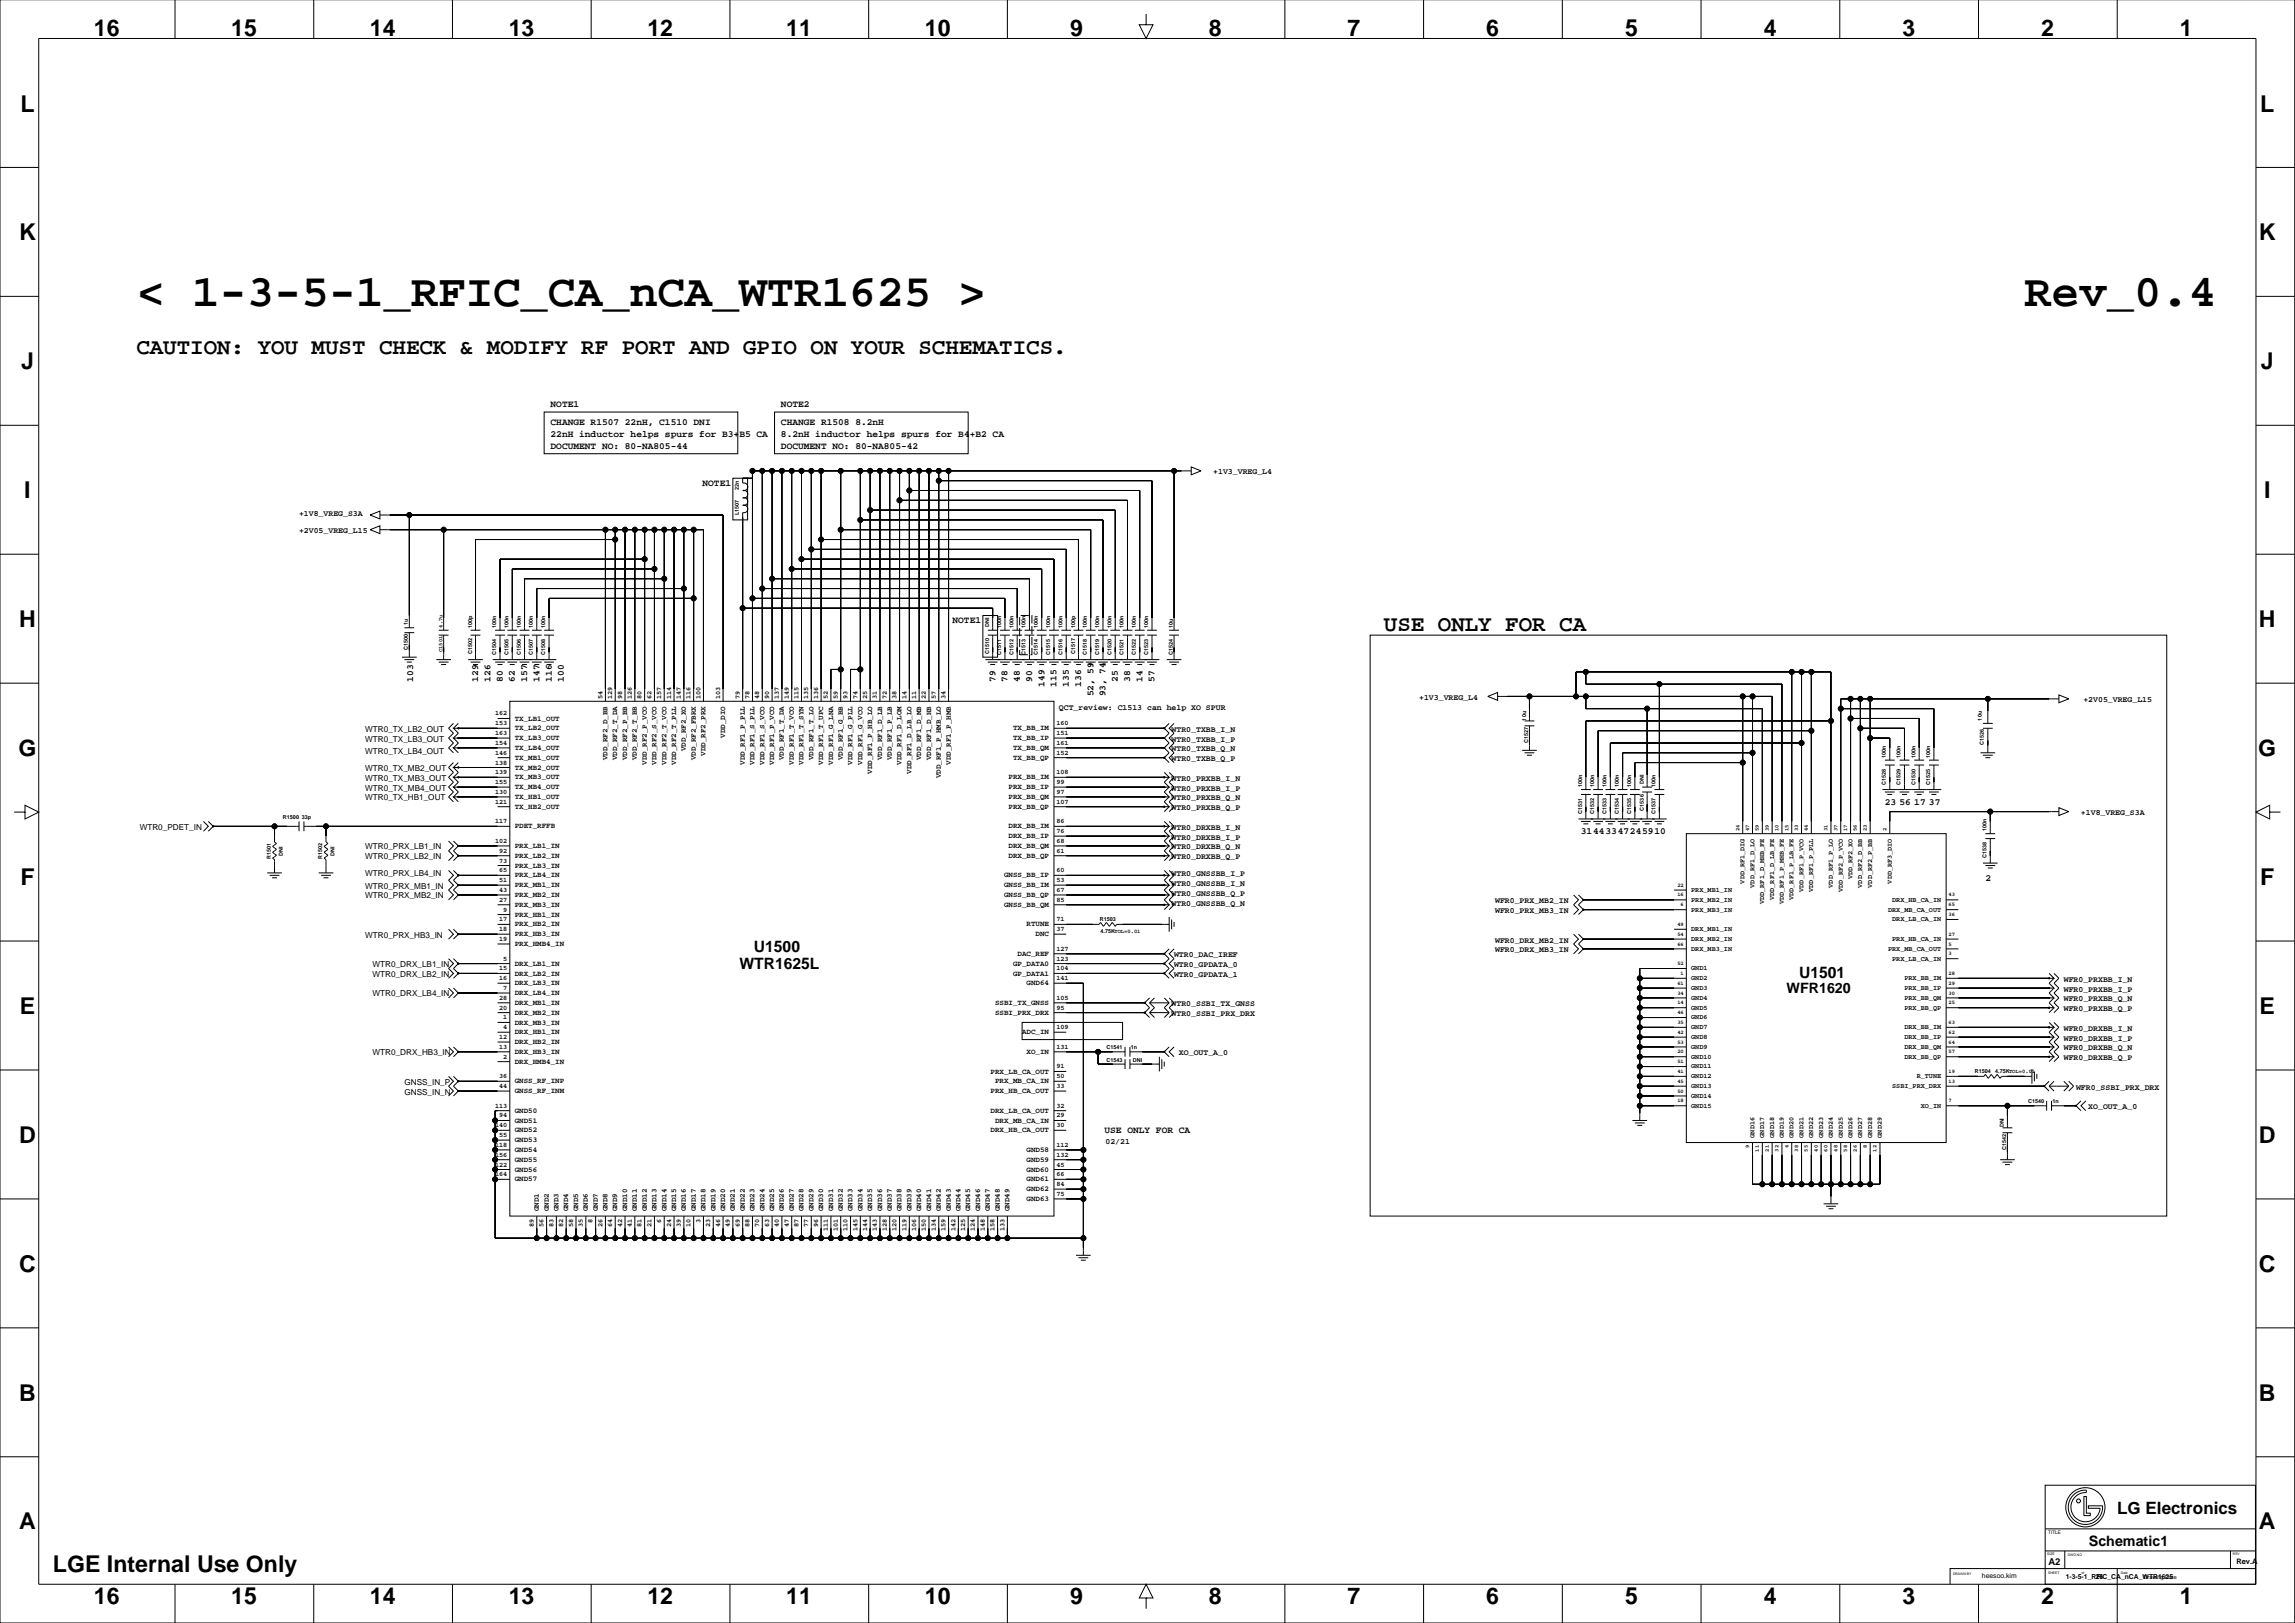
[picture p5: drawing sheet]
<svg xmlns="http://www.w3.org/2000/svg" width="1189mm" height="841mm" viewBox="0 0 1189 841" stroke-linecap="round" stroke-linejoin="round" font-family="sans-serif">
<defs><g id="words">
<g font-size="23.6">
<text x="71" y="158">&lt; 1-3-5-1_RFIC_CA_nCA_WTR1625 &gt;</text>
<text x="1049" y="159">Rev_0.4</text>
</g>
<g font-size="12">
<text x="49" y="18">16</text>
<text x="120" y="18">15</text>
<text x="192" y="18">14</text>
<text x="264" y="18">13</text>
<text x="335" y="18">12</text>
<text x="407" y="18">11</text>
<text x="479" y="18">10</text>
<text x="554" y="18">9</text>
<text x="626" y="19">8</text>
<text x="698" y="18">7</text>
<text x="770" y="18">6</text>
<text x="842" y="18">5</text>
<text x="914" y="18">4</text>
<text x="986" y="18">3</text>
<text x="1057" y="18">2</text>
<text x="1129" y="18">1</text>
<text x="11" y="58">L</text>
<text x="1171" y="58">L</text>
<text x="10" y="125">K</text>
<text x="1170" y="125">K</text>
<text x="11" y="191">J</text>
<text x="1171" y="191">J</text>
<text x="13" y="258">I</text>
<text x="1173" y="258">I</text>
<text x="10" y="325">H</text>
<text x="1170" y="325">H</text>
<text x="10" y="392">G</text>
<text x="1170" y="392">G</text>
<text x="11" y="458">F</text>
<text x="1171" y="458">F</text>
<text x="10" y="525">E</text>
<text x="1170" y="525">E</text>
<text x="10" y="592">D</text>
<text x="1170" y="592">D</text>
<text x="10" y="659">C</text>
<text x="1170" y="659">C</text>
<text x="10" y="726">B</text>
<text x="1170" y="726">B</text>
<text x="10" y="792">A</text>
<text x="1170" y="792">A</text>
<text x="27" y="814">LGE Internal Use Only</text>
<text x="49" y="831">16</text>
<text x="120" y="831">15</text>
<text x="192" y="831">14</text>
<text x="264" y="831">13</text>
<text x="335" y="831">12</text>
<text x="407" y="831">11</text>
<text x="479" y="831">10</text>
<text x="554" y="831">9</text>
<text x="626" y="831">8</text>
<text x="698" y="831">7</text>
<text x="770" y="831">6</text>
<text x="842" y="831">5</text>
<text x="914" y="831">4</text>
<text x="986" y="831">3</text>
<text x="1057" y="831">2</text>
<text x="1129" y="831">1</text>
</g>
<g font-size="11.6">
<text x="71" y="183">CAUTION: YOU MUST CHECK &amp; MODIFY RF PORT AND GPIO ON YOUR SCHEMATICS.</text>
<text x="717" y="327">USE ONLY FOR CA</text>
</g>
<text font-size="8.8" x="1097" y="784">LG Electronics</text>
<g font-size="8.1">
<text x="391" y="493">U1500</text>
<text x="383" y="502">WTR1625L</text>
<text x="932" y="507">U1501</text>
</g>
<g font-size="7.4">
<text x="925" y="514">WFR1620</text>
<text x="1082" y="801">Schematic1</text>
</g>
<g font-size="4.9">
<text x="285" y="211">NOTE1</text>
<text x="405" y="211">NOTE2</text>
<text x="285" y="220">CHANGE R1507 22nH, C1510 DNI</text>
<text x="405" y="220">CHANGE R1508 8.2nH</text>
<text x="285" y="226">22nH inductor helps spurs for B3+B5 CA</text>
<text x="405" y="226">8.2nH inductor helps spurs for B4+B2 CA</text>
<text x="285" y="233">DOCUMENT NO: 80-NA805-44</text>
<text x="405" y="233">DOCUMENT NO: 80-NA805-42</text>
<text x="364" y="252">NOTE1</text>
<text x="493" y="323">NOTE1</text>
<text x="214" y="353" transform="rotate(-90 214 353)">103</text>
<text x="248" y="353" transform="rotate(-90 248 353)">129</text>
<text x="254" y="353" transform="rotate(-90 254 353)">126</text>
<text x="260" y="353" transform="rotate(-90 260 353)">80</text>
<text x="267" y="353" transform="rotate(-90 267 353)">62</text>
<text x="273" y="353" transform="rotate(-90 273 353)">157</text>
<text x="279" y="353" transform="rotate(-90 279 353)">147</text>
<text x="286" y="353" transform="rotate(-90 286 353)">116</text>
<text x="292" y="353" transform="rotate(-90 292 353)">100</text>
<text x="516" y="353" transform="rotate(-90 516 353)">79</text>
<text x="522" y="353" transform="rotate(-90 522 353)">78</text>
<text x="528" y="353" transform="rotate(-90 528 353)">48</text>
<text x="535" y="353" transform="rotate(-90 535 353)">90</text>
<text x="579" y="353" transform="rotate(-90 579 353)">25</text>
<text x="585" y="353" transform="rotate(-90 585 353)">38</text>
<text x="592" y="353" transform="rotate(-90 592 353)">14</text>
<text x="598" y="353" transform="rotate(-90 598 353)">57</text>
<text x="541" y="356" transform="rotate(-90 541 356)">149</text>
<text x="547" y="356" transform="rotate(-90 547 356)">115</text>
<text x="554" y="356" transform="rotate(-90 554 356)">135</text>
<text x="560" y="356" transform="rotate(-90 560 356)">136</text>
<text x="566" y="361" transform="rotate(-90 566 361)">52, 59</text>
<text x="573" y="361" transform="rotate(-90 573 361)">93, 74</text>
<text x="976" y="417">23 56 17 37</text>
<text x="819" y="432">31443347245910</text>
<text x="1028" y="456">2</text>
<text x="572" y="587">USE ONLY FOR CA</text>
<text x="1061" y="811">A2</text>
</g>
<g font-size="4.2">
<text x="629" y="246">+1V3_VREG_L4</text>
<text x="155" y="267">+1V8_VREG_S3A</text>
<text x="155" y="276">+2V05_VREG_L15</text>
<text x="735" y="363">+1V3_VREG_L4</text>
<text x="1079" y="364">+2V05_VREG_L15</text>
<text x="549" y="368">QCT_review: C1513 can help XO SPUR</text>
<text x="189" y="379">WTR0_TX_LB2_OUT</text>
<text x="607" y="379">WTR0_TXBB_I_N</text>
<text x="189" y="384">WTR0_TX_LB3_OUT</text>
<text x="607" y="384">WTR0_TXBB_I_P</text>
<text x="607" y="389">WTR0_TXBB_Q_N</text>
<text x="189" y="390">WTR0_TX_LB4_OUT</text>
<text x="607" y="394">WTR0_TXBB_Q_P</text>
<text x="189" y="399">WTR0_TX_MB2_OUT</text>
<text x="189" y="404">WTR0_TX_MB3_OUT</text>
<text x="607" y="404">WTR0_PRXBB_I_N</text>
<text x="189" y="409">WTR0_TX_MB4_OUT</text>
<text x="607" y="409">WTR0_PRXBB_I_P</text>
<text x="189" y="415">WTR0_TX_HB1_OUT</text>
<text x="607" y="415">WTR0_PRXBB_Q_N</text>
<text x="607" y="420">WTR0_PRXBB_Q_P</text>
<text x="1078" y="422">+1V8_VREG_S3A</text>
<text x="72" y="430">WTR0_PDET_IN</text>
<text x="607" y="430">WTR0_DRXBB_I_N</text>
<text x="607" y="435">WTR0_DRXBB_I_P</text>
<text x="189" y="440">WTR0_PRX_LB1_IN</text>
<text x="607" y="440">WTR0_DRXBB_Q_N</text>
<text x="189" y="445">WTR0_PRX_LB2_IN</text>
<text x="607" y="445">WTR0_DRXBB_Q_P</text>
<text x="189" y="454">WTR0_PRX_LB4_IN</text>
<text x="607" y="454">WTR0_GNSSBB_I_P</text>
<text x="189" y="460">WTR0_PRX_MB1_IN</text>
<text x="607" y="459">WTR0_GNSSBB_I_N</text>
<text x="189" y="465">WTR0_PRX_MB2_IN</text>
<text x="607" y="464">WTR0_GNSSBB_Q_P</text>
<text x="775" y="468">WFR0_PRX_MB2_IN</text>
<text x="607" y="469">WTR0_GNSSBB_Q_N</text>
<text x="775" y="473">WFR0_PRX_MB3_IN</text>
<text x="189" y="486">WTR0_PRX_HB3_IN</text>
<text x="775" y="488">WFR0_DRX_MB2_IN</text>
<text x="608" y="496">WTR0_DAC_IREF</text>
<text x="775" y="493">WFR0_DRX_MB3_IN</text>
<text x="193" y="501">WTR0_DRX_LB1_IN</text>
<text x="608" y="501">WTR0_GPDATA_0</text>
<text x="193" y="506">WTR0_DRX_LB2_IN</text>
<text x="608" y="506">WTR0_GPDATA_1</text>
<text x="1069" y="509">WFR0_PRXBB_I_N</text>
<text x="1069" y="514">WFR0_PRXBB_I_P</text>
<text x="193" y="516">WTR0_DRX_LB4_IN</text>
<text x="607" y="521">WTR0_SSBI_TX_GNSS</text>
<text x="1069" y="519">WFR0_PRXBB_Q_N</text>
<text x="607" y="526">WTR0_SSBI_PRX_DRX</text>
<text x="1069" y="524">WFR0_PRXBB_Q_P</text>
<text x="1069" y="534">WFR0_DRXBB_I_N</text>
<text x="1069" y="539">WFR0_DRXBB_I_P</text>
<text x="1069" y="544">WFR0_DRXBB_Q_N</text>
<text x="193" y="547">WTR0_DRX_HB3_IN</text>
<text x="611" y="547">XO_OUT_A_0</text>
<text x="1069" y="549">WFR0_DRXBB_Q_P</text>
<text x="210" y="562">GNSS_IN_P</text>
<text x="210" y="567">GNSS_IN_N</text>
<text x="1075" y="564">WFR0_SSBI_PRX_DRX</text>
<text x="1082" y="575">XO_OUT_A_0</text>
<text x="573" y="592">02/21</text>
</g>
<g font-size="3.9">
<text x="267" y="373">TX_LB1_OUT</text>
<text x="267" y="378">TX_LB2_OUT</text>
<text x="267" y="383">TX_LB3_OUT</text>
<text x="376" y="382" transform="rotate(-90 376 382)">VDD_DIO</text>
<text x="525" y="383">TX_BB_IP</text>
<text x="525" y="378">TX_BB_IM</text>
<text x="267" y="388">TX_LB4_OUT</text>
<text x="355" y="389" transform="rotate(-90 355 389)">VDD_RF2_XO</text>
<text x="525" y="388">TX_BB_QM</text>
<text x="267" y="394">TX_MB1_OUT</text>
<text x="315" y="394" transform="rotate(-90 315 394)">VDD_RF2_D_BB</text>
<text x="320" y="394" transform="rotate(-90 320 394)">VDD_RF2_T_DA</text>
<text x="325" y="394" transform="rotate(-90 325 394)">VDD_RF2_P_BB</text>
<text x="330" y="394" transform="rotate(-90 330 394)">VDD_RF2_T_BB</text>
<text x="360" y="394" transform="rotate(-90 360 394)">VDD_RF2_FBRX</text>
<text x="365" y="391" transform="rotate(-90 365 391)">VDD_RF2_PRX</text>
<text x="406" y="394" transform="rotate(-90 406 394)">VDD_RF1_T_DA</text>
<text x="421" y="394" transform="rotate(-90 421 394)">VDD_RF1_T_LO</text>
<text x="437" y="394" transform="rotate(-90 437 394)">VDD_RF1_G_BB</text>
<text x="457" y="394" transform="rotate(-90 457 394)">VDD_RF1_D_LB</text>
<text x="462" y="394" transform="rotate(-90 462 394)">VDD_RF1_P_LB</text>
<text x="477" y="394" transform="rotate(-90 477 394)">VDD_RF1_D_MB</text>
<text x="482" y="394" transform="rotate(-90 482 394)">VDD_RF1_D_HB</text>
<text x="525" y="394">TX_BB_QP</text>
<text x="267" y="399">TX_MB2_OUT</text>
<text x="335" y="396" transform="rotate(-90 335 396)">VDD_RF2_P_VCO</text>
<text x="340" y="396" transform="rotate(-90 340 396)">VDD_RF2_S_VCO</text>
<text x="345" y="396" transform="rotate(-90 345 396)">VDD_RF2_T_VCO</text>
<text x="350" y="396" transform="rotate(-90 350 396)">VDD_RF2_T_PLL</text>
<text x="386" y="396" transform="rotate(-90 386 396)">VDD_RF1_P_PLL</text>
<text x="391" y="396" transform="rotate(-90 391 396)">VDD_RF1_S_PLL</text>
<text x="396" y="396" transform="rotate(-90 396 396)">VDD_RF1_S_VCO</text>
<text x="401" y="396" transform="rotate(-90 401 396)">VDD_RF1_P_VCO</text>
<text x="411" y="396" transform="rotate(-90 411 396)">VDD_RF1_T_VCO</text>
<text x="416" y="396" transform="rotate(-90 416 396)">VDD_RF1_T_SYN</text>
<text x="426" y="396" transform="rotate(-90 426 396)">VDD_RF1_T_UPC</text>
<text x="432" y="396" transform="rotate(-90 432 396)">VDD_RF1_G_LNA</text>
<text x="442" y="396" transform="rotate(-90 442 396)">VDD_RF1_G_PLL</text>
<text x="447" y="396" transform="rotate(-90 447 396)">VDD_RF1_G_VCO</text>
<text x="452" y="401" transform="rotate(-90 452 401)">VDD_RF1_P_HB_LO</text>
<text x="467" y="396" transform="rotate(-90 467 396)">VDD_RF1_D_LOM</text>
<text x="472" y="401" transform="rotate(-90 472 401)">VDD_RF1_D_LB_LO</text>
<text x="492" y="396" transform="rotate(-90 492 396)">VDD_RF1_P_HMB</text>
<text x="267" y="404">TX_MB3_OUT</text>
<text x="487" y="403" transform="rotate(-90 487 403)">VDD_RF1_P_HMB_LO</text>
<text x="522" y="404">PRX_BB_IM</text>
<text x="267" y="409">TX_MB4_OUT</text>
<text x="267" y="414">TX_HB1_OUT</text>
<text x="522" y="409">PRX_BB_IP</text>
<text x="522" y="414">PRX_BB_QM</text>
<text x="267" y="419">TX_HB2_OUT</text>
<text x="522" y="419">PRX_BB_QP</text>
<text x="267" y="429">PDET_RFFB</text>
<text x="522" y="429">DRX_BB_IM</text>
<text x="522" y="434">DRX_BB_IP</text>
<text x="267" y="439">PRX_LB1_IN</text>
<text x="522" y="439">DRX_BB_QM</text>
<text x="267" y="444">PRX_LB2_IN</text>
<text x="267" y="449">PRX_LB3_IN</text>
<text x="522" y="444">DRX_BB_QP</text>
<text x="267" y="454">PRX_LB4_IN</text>
<text x="520" y="454">GNSS_BB_IP</text>
<text x="267" y="460">PRX_MB1_IN</text>
<text x="520" y="460">GNSS_BB_IM</text>
<text x="267" y="465">PRX_MB2_IN</text>
<text x="520" y="465">GNSS_BB_QP</text>
<text x="267" y="470">PRX_MB3_IN</text>
<text x="520" y="470">GNSS_BB_QM</text>
<text x="267" y="475">PRX_HB1_IN</text>
<text x="267" y="480">PRX_HB2_IN</text>
<text x="532" y="480">RTUNE</text>
<text x="267" y="485">PRX_HB3_IN</text>
<text x="536" y="485">DNC</text>
<text x="267" y="490">PRX_HMB4_IN</text>
<text x="527" y="495">DAC_REF</text>
<text x="267" y="500">DRX_LB1_IN</text>
<text x="525" y="500">GP_DATA0</text>
<text x="267" y="505">DRX_LB2_IN</text>
<text x="525" y="505">GP_DATA1</text>
<text x="267" y="510">DRX_LB3_IN</text>
<text x="267" y="515">DRX_LB4_IN</text>
<text x="532" y="510">GND64</text>
<text x="267" y="521">DRX_MB1_IN</text>
<text x="515" y="521">SSBI_TX_GNSS</text>
<text x="267" y="526">DRX_MB2_IN</text>
<text x="515" y="526">SSBI_PRX_DRX</text>
<text x="267" y="531">DRX_MB3_IN</text>
<text x="267" y="536">DRX_HB1_IN</text>
<text x="529" y="536">ADC_IN</text>
<text x="267" y="541">DRX_HB2_IN</text>
<text x="267" y="546">DRX_HB3_IN</text>
<text x="532" y="546">XO_IN</text>
<text x="267" y="551">DRX_HMB4_IN</text>
<text x="513" y="556">PRX_LB_CA_OUT</text>
<text x="267" y="561">GNSS_RF_INP</text>
<text x="515" y="561">PRX_MB_CA_IN</text>
<text x="267" y="566">GNSS_RF_INM</text>
<text x="513" y="566">PRX_HB_CA_OUT</text>
<text x="267" y="576">GND50</text>
<text x="267" y="581">GND51</text>
<text x="513" y="576">DRX_LB_CA_OUT</text>
<text x="515" y="581">DRX_MB_CA_IN</text>
<text x="267" y="587">GND52</text>
<text x="513" y="587">DRX_HB_CA_OUT</text>
<text x="267" y="592">GND53</text>
<text x="267" y="597">GND54</text>
<text x="532" y="597">GND58</text>
<text x="267" y="602">GND55</text>
<text x="532" y="602">GND59</text>
<text x="267" y="607">GND56</text>
<text x="267" y="612">GND57</text>
<text x="532" y="607">GND60</text>
<text x="532" y="612">GND61</text>
<text x="532" y="617">GND62</text>
<text x="532" y="622">GND63</text>
<text x="279" y="627" transform="rotate(-90 279 627)">GND1</text>
<text x="284" y="627" transform="rotate(-90 284 627)">GND2</text>
<text x="289" y="627" transform="rotate(-90 289 627)">GND3</text>
<text x="294" y="627" transform="rotate(-90 294 627)">GND4</text>
<text x="299" y="627" transform="rotate(-90 299 627)">GND5</text>
<text x="305" y="627" transform="rotate(-90 305 627)">GND6</text>
<text x="310" y="627" transform="rotate(-90 310 627)">GND7</text>
<text x="315" y="627" transform="rotate(-90 315 627)">GND8</text>
<text x="320" y="627" transform="rotate(-90 320 627)">GND9</text>
<text x="325" y="627" transform="rotate(-90 325 627)">GND10</text>
<text x="330" y="627" transform="rotate(-90 330 627)">GND11</text>
<text x="335" y="627" transform="rotate(-90 335 627)">GND12</text>
<text x="340" y="627" transform="rotate(-90 340 627)">GND13</text>
<text x="345" y="627" transform="rotate(-90 345 627)">GND14</text>
<text x="350" y="627" transform="rotate(-90 350 627)">GND15</text>
<text x="355" y="627" transform="rotate(-90 355 627)">GND16</text>
<text x="360" y="627" transform="rotate(-90 360 627)">GND17</text>
<text x="365" y="627" transform="rotate(-90 365 627)">GND18</text>
<text x="371" y="627" transform="rotate(-90 371 627)">GND19</text>
<text x="376" y="627" transform="rotate(-90 376 627)">GND20</text>
<text x="381" y="627" transform="rotate(-90 381 627)">GND21</text>
<text x="386" y="627" transform="rotate(-90 386 627)">GND22</text>
<text x="391" y="627" transform="rotate(-90 391 627)">GND23</text>
<text x="396" y="627" transform="rotate(-90 396 627)">GND24</text>
<text x="401" y="627" transform="rotate(-90 401 627)">GND25</text>
<text x="406" y="627" transform="rotate(-90 406 627)">GND26</text>
<text x="411" y="627" transform="rotate(-90 411 627)">GND27</text>
<text x="416" y="627" transform="rotate(-90 416 627)">GND28</text>
<text x="421" y="627" transform="rotate(-90 421 627)">GND29</text>
<text x="426" y="627" transform="rotate(-90 426 627)">GND30</text>
<text x="432" y="627" transform="rotate(-90 432 627)">GND31</text>
<text x="437" y="627" transform="rotate(-90 437 627)">GND32</text>
<text x="442" y="627" transform="rotate(-90 442 627)">GND33</text>
<text x="447" y="627" transform="rotate(-90 447 627)">GND34</text>
<text x="452" y="627" transform="rotate(-90 452 627)">GND35</text>
<text x="457" y="627" transform="rotate(-90 457 627)">GND36</text>
<text x="462" y="627" transform="rotate(-90 462 627)">GND37</text>
<text x="467" y="627" transform="rotate(-90 467 627)">GND38</text>
<text x="472" y="627" transform="rotate(-90 472 627)">GND39</text>
<text x="477" y="627" transform="rotate(-90 477 627)">GND40</text>
<text x="482" y="627" transform="rotate(-90 482 627)">GND41</text>
<text x="487" y="627" transform="rotate(-90 487 627)">GND42</text>
<text x="492" y="627" transform="rotate(-90 492 627)">GND43</text>
<text x="498" y="627" transform="rotate(-90 498 627)">GND44</text>
<text x="503" y="627" transform="rotate(-90 503 627)">GND45</text>
<text x="508" y="627" transform="rotate(-90 508 627)">GND46</text>
<text x="513" y="627" transform="rotate(-90 513 627)">GND47</text>
<text x="518" y="627" transform="rotate(-90 518 627)">GND48</text>
<text x="523" y="627" transform="rotate(-90 523 627)">GND49</text>
<text x="1158" y="810">Rev.A</text>
</g>
<g font-size="3.5">
<text x="312" y="362" transform="rotate(-90 312 362)">54</text>
<text x="317" y="362" transform="rotate(-90 317 362)">129</text>
<text x="322" y="362" transform="rotate(-90 322 362)">98</text>
<text x="327" y="362" transform="rotate(-90 327 362)">126</text>
<text x="332" y="362" transform="rotate(-90 332 362)">80</text>
<text x="337" y="362" transform="rotate(-90 337 362)">62</text>
<text x="343" y="362" transform="rotate(-90 343 362)">157</text>
<text x="348" y="362" transform="rotate(-90 348 362)">114</text>
<text x="353" y="362" transform="rotate(-90 353 362)">147</text>
<text x="358" y="362" transform="rotate(-90 358 362)">116</text>
<text x="363" y="362" transform="rotate(-90 363 362)">100</text>
<text x="373" y="362" transform="rotate(-90 373 362)">103</text>
<text x="383" y="362" transform="rotate(-90 383 362)">79</text>
<text x="388" y="362" transform="rotate(-90 388 362)">78</text>
<text x="393" y="362" transform="rotate(-90 393 362)">48</text>
<text x="398" y="362" transform="rotate(-90 398 362)">90</text>
<text x="403" y="362" transform="rotate(-90 403 362)">137</text>
<text x="409" y="362" transform="rotate(-90 409 362)">149</text>
<text x="414" y="362" transform="rotate(-90 414 362)">115</text>
<text x="419" y="362" transform="rotate(-90 419 362)">135</text>
<text x="424" y="362" transform="rotate(-90 424 362)">136</text>
<text x="429" y="362" transform="rotate(-90 429 362)">52</text>
<text x="434" y="362" transform="rotate(-90 434 362)">59</text>
<text x="439" y="362" transform="rotate(-90 439 362)">93</text>
<text x="444" y="362" transform="rotate(-90 444 362)">74</text>
<text x="449" y="362" transform="rotate(-90 449 362)">25</text>
<text x="454" y="362" transform="rotate(-90 454 362)">31</text>
<text x="459" y="362" transform="rotate(-90 459 362)">72</text>
<text x="464" y="362" transform="rotate(-90 464 362)">38</text>
<text x="470" y="362" transform="rotate(-90 470 362)">14</text>
<text x="475" y="362" transform="rotate(-90 475 362)">11</text>
<text x="480" y="362" transform="rotate(-90 480 362)">22</text>
<text x="485" y="362" transform="rotate(-90 485 362)">57</text>
<text x="490" y="362" transform="rotate(-90 490 362)">34</text>
<text x="256" y="371">162</text>
<text x="256" y="376">153</text>
<text x="547" y="376">160</text>
<text x="256" y="381">163</text>
<text x="547" y="381">151</text>
<text x="256" y="386">154</text>
<text x="547" y="386">161</text>
<text x="256" y="396">138</text>
<text x="256" y="391">146</text>
<text x="547" y="391">152</text>
<text x="256" y="401">139</text>
<text x="547" y="401">108</text>
<text x="256" y="406">155</text>
<text x="547" y="406">99</text>
<text x="256" y="411">130</text>
<text x="547" y="411">97</text>
<text x="256" y="416">121</text>
<text x="547" y="416">107</text>
<text x="256" y="426">117</text>
<text x="547" y="426">86</text>
<text x="547" y="432">76</text>
<text x="256" y="437">102</text>
<text x="547" y="437">68</text>
<text x="259" y="442">92</text>
<text x="547" y="442">61</text>
<text x="259" y="447">73</text>
<text x="259" y="452">65</text>
<text x="547" y="452">60</text>
<text x="960" y="456" transform="rotate(-90 960 456)">VDD_RF2_XO</text>
<text x="259" y="457">51</text>
<text x="547" y="457">53</text>
<text x="904" y="458" transform="rotate(-90 904 458)">VDD_RF1_DIG</text>
<text x="909" y="460" transform="rotate(-90 909 460)">VDD_RF1_D_LO</text>
<text x="934" y="462" transform="rotate(-90 934 462)">VDD_RF1_P_VCO</text>
<text x="939" y="462" transform="rotate(-90 939 462)">VDD_RF1_P_PLL</text>
<text x="949" y="460" transform="rotate(-90 949 460)">VDD_RF1_P_LO</text>
<text x="955" y="462" transform="rotate(-90 955 462)">VDD_RF2_P_VCO</text>
<text x="965" y="460" transform="rotate(-90 965 460)">VDD_RF2_D_BB</text>
<text x="970" y="460" transform="rotate(-90 970 460)">VDD_RF2_P_BB</text>
<text x="980" y="458" transform="rotate(-90 980 458)">VDD_RF3_DIO</text>
<text x="259" y="467">27</text>
<text x="259" y="462">43</text>
<text x="547" y="467">85</text>
<text x="547" y="462">67</text>
<text x="876" y="462">PRX_MB1_IN</text>
<text x="876" y="467">PRX_MB2_IN</text>
<text x="919" y="466" transform="rotate(-90 919 466)">VDD_RF1_D_LB_FE</text>
<text x="929" y="466" transform="rotate(-90 929 466)">VDD_RF1_P_LB_FE</text>
<text x="980" y="467">DRX_HB_CA_IN</text>
<text x="261" y="472">9</text>
<text x="876" y="472">PRX_MB3_IN</text>
<text x="914" y="468" transform="rotate(-90 914 468)">VDD_RF1_D_MHB_FE</text>
<text x="924" y="468" transform="rotate(-90 924 468)">VDD_RF1_P_MHB_FE</text>
<text x="978" y="472">DRX_MB_CA_OUT</text>
<text x="259" y="477">17</text>
<text x="547" y="477">71</text>
<text x="980" y="477">DRX_LB_CA_IN</text>
<text x="259" y="482">18</text>
<text x="547" y="482">37</text>
<text x="876" y="482">DRX_MB1_IN</text>
<text x="259" y="487">19</text>
<text x="876" y="487">DRX_MB2_IN</text>
<text x="980" y="487">PRX_HB_CA_IN</text>
<text x="261" y="498">5</text>
<text x="547" y="498">123</text>
<text x="547" y="492">127</text>
<text x="876" y="492">DRX_MB3_IN</text>
<text x="978" y="492">PRX_MB_CA_OUT</text>
<text x="980" y="498">PRX_LB_CA_IN</text>
<text x="259" y="503">15</text>
<text x="547" y="503">104</text>
<text x="876" y="503">GND1</text>
<text x="259" y="508">16</text>
<text x="547" y="508">141</text>
<text x="876" y="508">GND2</text>
<text x="987" y="508">PRX_BB_IM</text>
<text x="261" y="513">7</text>
<text x="876" y="513">GND3</text>
<text x="987" y="513">PRX_BB_IP</text>
<text x="259" y="518">28</text>
<text x="547" y="518">105</text>
<text x="876" y="518">GND4</text>
<text x="987" y="518">PRX_BB_QM</text>
<text x="259" y="523">20</text>
<text x="547" y="523">95</text>
<text x="876" y="523">GND5</text>
<text x="987" y="523">PRX_BB_QP</text>
<text x="261" y="533">4</text>
<text x="261" y="528">1</text>
<text x="547" y="533">109</text>
<text x="876" y="528">GND6</text>
<text x="876" y="533">GND7</text>
<text x="987" y="533">DRX_BB_IM</text>
<text x="259" y="538">12</text>
<text x="876" y="538">GND8</text>
<text x="987" y="538">DRX_BB_IP</text>
<text x="259" y="543">13</text>
<text x="547" y="543">131</text>
<text x="876" y="543">GND9</text>
<text x="987" y="543">DRX_BB_QM</text>
<text x="261" y="548">2</text>
<text x="876" y="548">GND10</text>
<text x="987" y="548">DRX_BB_QP</text>
<text x="547" y="553">91</text>
<text x="876" y="553">GND11</text>
<text x="259" y="564">44</text>
<text x="259" y="559">36</text>
<text x="547" y="564">33</text>
<text x="547" y="559">50</text>
<text x="876" y="559">GND12</text>
<text x="876" y="564">GND13</text>
<text x="980" y="564">SSBI_PRX_DRX</text>
<text x="993" y="559">R_TUNE</text>
<text x="876" y="569">GND14</text>
<text x="256" y="574">113</text>
<text x="547" y="574">32</text>
<text x="876" y="574">GND15</text>
<text x="995" y="574">XO_IN</text>
<text x="259" y="579">94</text>
<text x="547" y="579">29</text>
<text x="256" y="584">140</text>
<text x="547" y="584">30</text>
<text x="259" y="589">55</text>
<text x="909" y="589" transform="rotate(-90 909 589)">GND16</text>
<text x="914" y="589" transform="rotate(-90 914 589)">GND17</text>
<text x="919" y="589" transform="rotate(-90 919 589)">GND18</text>
<text x="924" y="589" transform="rotate(-90 924 589)">GND19</text>
<text x="929" y="589" transform="rotate(-90 929 589)">GND20</text>
<text x="934" y="589" transform="rotate(-90 934 589)">GND21</text>
<text x="939" y="589" transform="rotate(-90 939 589)">GND22</text>
<text x="944" y="589" transform="rotate(-90 944 589)">GND23</text>
<text x="949" y="589" transform="rotate(-90 949 589)">GND24</text>
<text x="955" y="589" transform="rotate(-90 955 589)">GND25</text>
<text x="960" y="589" transform="rotate(-90 960 589)">GND26</text>
<text x="965" y="589" transform="rotate(-90 965 589)">GND27</text>
<text x="970" y="589" transform="rotate(-90 970 589)">GND28</text>
<text x="975" y="589" transform="rotate(-90 975 589)">GND29</text>
<text x="256" y="599">156</text>
<text x="256" y="594">118</text>
<text x="547" y="599">132</text>
<text x="547" y="594">112</text>
<text x="256" y="604">122</text>
<text x="547" y="604">45</text>
<text x="256" y="609">164</text>
<text x="547" y="609">66</text>
<text x="547" y="614">84</text>
<text x="547" y="619">75</text>
<text x="277" y="635" transform="rotate(-90 277 635)">89</text>
<text x="282" y="635" transform="rotate(-90 282 635)">56</text>
<text x="287" y="635" transform="rotate(-90 287 635)">83</text>
<text x="292" y="635" transform="rotate(-90 292 635)">82</text>
<text x="297" y="635" transform="rotate(-90 297 635)">58</text>
<text x="302" y="635" transform="rotate(-90 302 635)">35</text>
<text x="307" y="633" transform="rotate(-90 307 633)">8</text>
<text x="312" y="635" transform="rotate(-90 312 635)">26</text>
<text x="317" y="635" transform="rotate(-90 317 635)">64</text>
<text x="322" y="635" transform="rotate(-90 322 635)">42</text>
<text x="327" y="635" transform="rotate(-90 327 635)">41</text>
<text x="332" y="635" transform="rotate(-90 332 635)">81</text>
<text x="337" y="635" transform="rotate(-90 337 635)">21</text>
<text x="343" y="633" transform="rotate(-90 343 633)">6</text>
<text x="348" y="635" transform="rotate(-90 348 635)">24</text>
<text x="353" y="635" transform="rotate(-90 353 635)">39</text>
<text x="358" y="635" transform="rotate(-90 358 635)">10</text>
<text x="363" y="633" transform="rotate(-90 363 633)">3</text>
<text x="368" y="635" transform="rotate(-90 368 635)">23</text>
<text x="373" y="635" transform="rotate(-90 373 635)">46</text>
<text x="378" y="635" transform="rotate(-90 378 635)">49</text>
<text x="383" y="635" transform="rotate(-90 383 635)">69</text>
<text x="388" y="635" transform="rotate(-90 388 635)">88</text>
<text x="393" y="635" transform="rotate(-90 393 635)">70</text>
<text x="398" y="635" transform="rotate(-90 398 635)">63</text>
<text x="403" y="635" transform="rotate(-90 403 635)">40</text>
<text x="409" y="635" transform="rotate(-90 409 635)">47</text>
<text x="414" y="635" transform="rotate(-90 414 635)">87</text>
<text x="419" y="635" transform="rotate(-90 419 635)">77</text>
<text x="424" y="635" transform="rotate(-90 424 635)">96</text>
<text x="429" y="638" transform="rotate(-90 429 638)">111</text>
<text x="434" y="638" transform="rotate(-90 434 638)">101</text>
<text x="439" y="638" transform="rotate(-90 439 638)">110</text>
<text x="444" y="638" transform="rotate(-90 444 638)">145</text>
<text x="449" y="638" transform="rotate(-90 449 638)">144</text>
<text x="454" y="638" transform="rotate(-90 454 638)">143</text>
<text x="459" y="638" transform="rotate(-90 459 638)">128</text>
<text x="464" y="638" transform="rotate(-90 464 638)">120</text>
<text x="470" y="638" transform="rotate(-90 470 638)">119</text>
<text x="475" y="638" transform="rotate(-90 475 638)">106</text>
<text x="480" y="638" transform="rotate(-90 480 638)">150</text>
<text x="485" y="638" transform="rotate(-90 485 638)">134</text>
<text x="490" y="638" transform="rotate(-90 490 638)">159</text>
<text x="495" y="638" transform="rotate(-90 495 638)">142</text>
<text x="500" y="638" transform="rotate(-90 500 638)">125</text>
<text x="505" y="638" transform="rotate(-90 505 638)">124</text>
<text x="510" y="638" transform="rotate(-90 510 638)">148</text>
<text x="515" y="638" transform="rotate(-90 515 638)">158</text>
<text x="520" y="638" transform="rotate(-90 520 638)">133</text>
<text x="1027" y="818">heesoo.kim</text>
<text x="1070" y="818">1-3-5-1_RFIC_CA_nCA_WTR1625</text>
<text x="1086" y="818">26</text>
</g>
<g font-size="2.8">
<text x="383" y="254" transform="rotate(-90 383 254)">22n</text>
<text x="383" y="267" transform="rotate(-90 383 267)">L1507</text>
<text x="211" y="324" transform="rotate(-90 211 324)">1u</text>
<text x="229" y="325" transform="rotate(-90 229 325)">4.7u</text>
<text x="245" y="325" transform="rotate(-90 245 325)">100p</text>
<text x="257" y="325" transform="rotate(-90 257 325)">100n</text>
<text x="263" y="325" transform="rotate(-90 263 325)">100n</text>
<text x="270" y="325" transform="rotate(-90 270 325)">100n</text>
<text x="276" y="325" transform="rotate(-90 276 325)">100n</text>
<text x="282" y="325" transform="rotate(-90 282 325)">100n</text>
<text x="512" y="325" transform="rotate(-90 512 325)">DNI</text>
<text x="519" y="325" transform="rotate(-90 519 325)">100n</text>
<text x="525" y="325" transform="rotate(-90 525 325)">100n</text>
<text x="531" y="325" transform="rotate(-90 531 325)">100n</text>
<text x="538" y="325" transform="rotate(-90 538 325)">100n</text>
<text x="544" y="325" transform="rotate(-90 544 325)">100n</text>
<text x="550" y="325" transform="rotate(-90 550 325)">100n</text>
<text x="557" y="325" transform="rotate(-90 557 325)">100p</text>
<text x="563" y="325" transform="rotate(-90 563 325)">100n</text>
<text x="569" y="325" transform="rotate(-90 569 325)">100n</text>
<text x="576" y="325" transform="rotate(-90 576 325)">100n</text>
<text x="582" y="325" transform="rotate(-90 582 325)">100n</text>
<text x="588" y="325" transform="rotate(-90 588 325)">100n</text>
<text x="595" y="325" transform="rotate(-90 595 325)">100n</text>
<text x="607" y="325" transform="rotate(-90 607 325)">10u</text>
<text x="211" y="337" transform="rotate(-90 211 337)">C1500</text>
<text x="229" y="338" transform="rotate(-90 229 338)">C1501</text>
<text x="245" y="339" transform="rotate(-90 245 339)">C1502</text>
<text x="257" y="339" transform="rotate(-90 257 339)">C1504</text>
<text x="263" y="339" transform="rotate(-90 263 339)">C1505</text>
<text x="270" y="339" transform="rotate(-90 270 339)">C1506</text>
<text x="276" y="339" transform="rotate(-90 276 339)">C1507</text>
<text x="282" y="339" transform="rotate(-90 282 339)">C1508</text>
<text x="512" y="339" transform="rotate(-90 512 339)">C1510</text>
<text x="519" y="339" transform="rotate(-90 519 339)">C1511</text>
<text x="525" y="339" transform="rotate(-90 525 339)">C1512</text>
<text x="531" y="339" transform="rotate(-90 531 339)">C1513</text>
<text x="538" y="339" transform="rotate(-90 538 339)">C1514</text>
<text x="544" y="339" transform="rotate(-90 544 339)">C1515</text>
<text x="550" y="339" transform="rotate(-90 550 339)">C1516</text>
<text x="557" y="339" transform="rotate(-90 557 339)">C1517</text>
<text x="563" y="339" transform="rotate(-90 563 339)">C1518</text>
<text x="569" y="339" transform="rotate(-90 569 339)">C1519</text>
<text x="576" y="339" transform="rotate(-90 576 339)">C1520</text>
<text x="582" y="339" transform="rotate(-90 582 339)">C1521</text>
<text x="588" y="339" transform="rotate(-90 588 339)">C1522</text>
<text x="595" y="339" transform="rotate(-90 595 339)">C1523</text>
<text x="607" y="339" transform="rotate(-90 607 339)">C1524</text>
<text x="791" y="373" transform="rotate(-90 791 373)">10u</text>
<text x="1027" y="373" transform="rotate(-90 1027 373)">10u</text>
<text x="792" y="385" transform="rotate(-90 792 385)">C1527</text>
<text x="1028" y="386" transform="rotate(-90 1028 386)">C1526</text>
<text x="977" y="392" transform="rotate(-90 977 392)">100n</text>
<text x="985" y="392" transform="rotate(-90 985 392)">100n</text>
<text x="992" y="392" transform="rotate(-90 992 392)">100n</text>
<text x="1000" y="392" transform="rotate(-90 1000 392)">100n</text>
<text x="820" y="408" transform="rotate(-90 820 408)">100n</text>
<text x="826" y="408" transform="rotate(-90 826 408)">100n</text>
<text x="832" y="408" transform="rotate(-90 832 408)">100n</text>
<text x="839" y="408" transform="rotate(-90 839 408)">100n</text>
<text x="845" y="408" transform="rotate(-90 845 408)">100n</text>
<text x="851" y="406" transform="rotate(-90 851 406)">DNI</text>
<text x="858" y="408" transform="rotate(-90 858 408)">100n</text>
<text x="977" y="406" transform="rotate(-90 977 406)">C1528</text>
<text x="985" y="406" transform="rotate(-90 985 406)">C1529</text>
<text x="992" y="406" transform="rotate(-90 992 406)">C1530</text>
<text x="1000" y="406" transform="rotate(-90 1000 406)">C1525</text>
<text x="851" y="420" transform="rotate(-90 851 420)">C1536</text>
<text x="147" y="424">R1500</text>
<text x="156" y="424">33p</text>
<text x="820" y="422" transform="rotate(-90 820 422)">C1531</text>
<text x="826" y="422" transform="rotate(-90 826 422)">C1532</text>
<text x="832" y="422" transform="rotate(-90 832 422)">C1533</text>
<text x="839" y="422" transform="rotate(-90 839 422)">C1534</text>
<text x="845" y="422" transform="rotate(-90 845 422)">C1535</text>
<text x="858" y="422" transform="rotate(-90 858 422)">C1537</text>
<text x="901" y="431" transform="rotate(-90 901 431)">24</text>
<text x="906" y="431" transform="rotate(-90 906 431)">47</text>
<text x="911" y="431" transform="rotate(-90 911 431)">59</text>
<text x="916" y="431" transform="rotate(-90 916 431)">39</text>
<text x="921" y="431" transform="rotate(-90 921 431)">10</text>
<text x="926" y="431" transform="rotate(-90 926 431)">15</text>
<text x="931" y="431" transform="rotate(-90 931 431)">33</text>
<text x="937" y="431" transform="rotate(-90 937 431)">44</text>
<text x="947" y="431" transform="rotate(-90 947 431)">31</text>
<text x="952" y="431" transform="rotate(-90 952 431)">37</text>
<text x="957" y="431" transform="rotate(-90 957 431)">17</text>
<text x="962" y="431" transform="rotate(-90 962 431)">56</text>
<text x="967" y="431" transform="rotate(-90 967 431)">23</text>
<text x="977" y="431" transform="rotate(-90 977 431)">2</text>
<text x="1029" y="431" transform="rotate(-90 1029 431)">100n</text>
<text x="147" y="443" transform="rotate(-90 147 443)">DNI</text>
<text x="173" y="443" transform="rotate(-90 173 443)">DNI</text>
<text x="140" y="445" transform="rotate(-90 140 445)">R1501</text>
<text x="167" y="445" transform="rotate(-90 167 445)">R1502</text>
<text x="1029" y="445" transform="rotate(-90 1029 445)">C1538</text>
<text x="869" y="459">22</text>
<text x="869" y="464">16</text>
<text x="1009" y="464">43</text>
<text x="871" y="469">6</text>
<text x="1009" y="469">65</text>
<text x="570" y="477">R1503</text>
<text x="869" y="480">49</text>
<text x="1009" y="475">36</text>
<text x="570" y="483">4.75KTOL=0.01</text>
<text x="869" y="485">54</text>
<text x="1009" y="485">27</text>
<text x="869" y="490">66</text>
<text x="1009" y="490">5</text>
<text x="1009" y="495">3</text>
<text x="869" y="500">52</text>
<text x="871" y="505">1</text>
<text x="1009" y="505">28</text>
<text x="869" y="515">34</text>
<text x="869" y="510">61</text>
<text x="1009" y="515">30</text>
<text x="1009" y="510">29</text>
<text x="869" y="520">14</text>
<text x="1009" y="520">25</text>
<text x="869" y="525">46</text>
<text x="869" y="530">35</text>
<text x="1009" y="530">63</text>
<text x="869" y="535">42</text>
<text x="1009" y="535">62</text>
<text x="573" y="543">C1541</text>
<text x="586" y="543">1n</text>
<text x="869" y="546">20</text>
<text x="869" y="541">53</text>
<text x="1009" y="541">64</text>
<text x="1009" y="546">57</text>
<text x="573" y="550">C1543</text>
<text x="587" y="550">DNI</text>
<text x="869" y="551">51</text>
<text x="869" y="556">41</text>
<text x="1009" y="556">19</text>
<text x="1023" y="556">R1504</text>
<text x="1034" y="556">4.75KTOL=0.01</text>
<text x="869" y="561">45</text>
<text x="1009" y="561">13</text>
<text x="869" y="566">50</text>
<text x="869" y="571">18</text>
<text x="1009" y="571">7</text>
<text x="1051" y="571">C1540</text>
<text x="1063" y="571">1n</text>
<text x="1038" y="584" transform="rotate(-90 1038 584)">DNI</text>
<text x="906" y="595" transform="rotate(-90 906 595)">9</text>
<text x="911" y="596" transform="rotate(-90 911 596)">11</text>
<text x="916" y="596" transform="rotate(-90 916 596)">21</text>
<text x="921" y="596" transform="rotate(-90 921 596)">32</text>
<text x="926" y="595" transform="rotate(-90 926 595)">4</text>
<text x="931" y="596" transform="rotate(-90 931 596)">38</text>
<text x="937" y="596" transform="rotate(-90 937 596)">55</text>
<text x="942" y="596" transform="rotate(-90 942 596)">40</text>
<text x="947" y="596" transform="rotate(-90 947 596)">60</text>
<text x="952" y="596" transform="rotate(-90 952 596)">48</text>
<text x="957" y="596" transform="rotate(-90 957 596)">58</text>
<text x="962" y="596" transform="rotate(-90 962 596)">26</text>
<text x="967" y="595" transform="rotate(-90 967 595)">8</text>
<text x="972" y="596" transform="rotate(-90 972 596)">12</text>
<text x="1039" y="596" transform="rotate(-90 1039 596)">C1542</text>
<text x="1110" y="818">Drawing Date</text>
</g>
<text font-size="2.5" x="1061" y="795">TITLE</text>
<g font-size="1.8">
<text x="1060" y="806">SIZE</text>
<text x="1071" y="806">DWG NO</text>
<text x="1157" y="806">REV</text>
<text x="1012" y="816">DRAWN BY</text>
<text x="1061" y="815">SHEET</text>
<text x="1078" y="815">of</text>
<text x="1099" y="815">Date</text>
</g>
</g></defs>
<g fill="none" stroke="#000" stroke-width=".52">
<path d="M0 0v841h1189v-841M91 0v20M163 0v20M234 0v20M306 0v20M378 0v20M450 0v20M522 0v20M666 0v20M737 0v20M809 0v20M881 0v20"/>
<path d="M953 0v20M1025 0v20M1097 0v20M20 20h1149v801h-1149zM594 7v6h3l-3 7-4-7h4M0 87h20M1169 87h20M0 154h20M1169 154h20M282 213h100v22h-100zM401 213h101v22h-101zM0 220h20"/>
<path d="M1169 220h20M380 248h7v21h-7zM390 248h-5v2a2 2 0 0 1 2 2 2 2 0 0 1-2 2 2 2 0 0 1 2 2 2 2 0 0 1-2 2 2 2 0 0 1 2 2 2 2 0 0 1-2 2 2 2 0 0 1 2 2 2 2 0 0 1-2 1v98M395 244v119M400 244v119M405 244v119M410 244v119M415 244v119M420 244v119M425 244v119M436 244v119M446 244v119"/>
<path d="M451 244v119M456 244v119M461 244v119M466 259h118v67M466 244v119M471 254h119v72M471 244v119M476 244v119M481 244v119M486 249h111v77M486 244v119M491 244v119"/>
<path d="M608 244v82M617 242l5 2-5 2zM617 244h-227v119M192 267l5-2v4zM192 274l5-2v4zM197 267h178v96M197 274h167v89M212 267v58M230 274v52M314 274v89M319 279h-73v47M319 274v89"/>
<path d="M324 274v89M329 274v89M334 274v89M339 274v89M344 274v89M349 274v89M354 274v89M359 274v89M425 279h134v47M436 274h129v52M446 269h125v57M451 264h127v62"/>
<path d="M0 287h20M334 290h-75v36M339 295h-74v31M344 300h-72v26M400 300h133v26M410 295h130v31M415 290h131v36M420 285h132v41M1169 287h20M354 305h-76v21M359 310h-75v16M385 315h129v11"/>
<path d="M390 310h131v16M395 305h132v21M509 319h8v21h-8zM210 325h5M210 328h5M212 328v12M227 329h5M227 326h5M230 329v13M244 329h5M244 326h5M246 329v13"/>
<path d="M256 329h6M256 326h6M259 329v13M263 329h5M263 326h5M265 329v13M269 329h5M269 326h5M272 329v13M276 329h5M276 326h5M278 329v13"/>
<path d="M282 329h5M282 326h5M284 329v13M512 329h5M512 326h5M514 329v13M518 329h5M518 326h5M521 329v13M524 329h5M524 326h5M527 329v13"/>
<path d="M531 329h5M531 326h5M533 329v13M537 329h5M537 326h5M540 329v13M543 329h6M543 326h6M546 329v13M550 329h5M550 326h5M552 329v13"/>
<path d="M556 329h5M556 326h5M559 329v13M562 329h6M562 326h6M565 329v13M569 329h5M569 326h5M571 329v13M575 329h5M575 326h5M578 329v13"/>
<path d="M582 329h5M582 326h5M584 329v13M588 329h5M588 326h5M590 329v13M594 329h5M594 326h5M597 329v13M606 329h5M606 326h5M608 329v13"/>
<path d="M710 329h412v301h-412zM0 354h20M208 340h8M210 342h5M211 343h2M226 342h8M227 343h5M229 344h2M243 342h7M244 343h5M245 344h3M255 342h33"/>
<path d="M256 343h6M258 344h2M263 343h5M264 344h3M269 343h5M270 344h3M276 343h5M277 344h2M282 343h5M283 344h3M436 347h-6v16M446 347h-5v16"/>
<path d="M510 342h91M512 343h5M513 344h3M518 343h5M519 344h3M524 343h5M526 344h2M531 343h5M532 344h3M537 343h5M538 344h3M543 343h6"/>
<path d="M545 344h2M550 343h5M551 344h3M556 343h5M557 344h3M562 343h6M564 344h2M569 343h5M570 344h3M575 343h5M576 344h3M582 343h5"/>
<path d="M583 344h2M588 343h5M589 344h3M594 343h5M595 344h3M604 342h8M606 343h5M607 344h2M822 348v6h101v78M860 354v55M928 348v84M933 348v84"/>
<path d="M938 348v84M1067 360l5 2-5 2zM1169 354h20M235 375l-3 2 3 3-3 2 3 3-3 2 3 3M237 377h.1M237 377h-2l2 3-2 2M237 375l-2 2M237 377h27M258 372h6M264 363h282v267h-282zM546 377h57M603 377h.1"/>
<path d="M606 375l-3 2 3 3-3 2 3 3-3 2 3 3-3 2 3 3M608 375l-2 2 2 3-2 2 2 3-2 2 2 3-2 2 2 3M771 361l5-2v4zM776 361h142v71M790 373h5M790 376h5M792 361v12M792 376v13M816 361v-13h132v84M822 361v6h91v65M853 367v41M903 361v71"/>
<path d="M908 361v71M938 378h-110v31M948 373h-126v36M954 367h48v27M959 372h35v22M959 362v70M964 377h23v17M964 362v70M969 362v70M1027 375h5M1027 377h5M1030 362v13"/>
<path d="M1030 377v13M1067 362h-113v70M235 395l-3 3 3 2-3 3 3 2-3 3 3 2-3 3 3 2M237 382h.1M237 398h.1M237 387h.1M237 382h-2l2 3-2 2M237 398h-2l2 2-2 3M237 387h-2l2 3M237 395l-2 3M237 382h27M237 387h27"/>
<path d="M237 398h27M258 392h6M546 392h57M546 382h57M546 387h57M603 392h.1M603 387h.1M603 382h.1M788 389h8M790 390h5M791 391h3M903 395h-56v14"/>
<path d="M908 390h-67v19M933 385h-99v24M969 382h10v12M976 394h5M976 396h5M979 396v13M984 394h5M984 396h5M987 396v13M992 394h5M992 396h5M994 396v13"/>
<path d="M999 394h5M999 396h5M1002 396v13M1026 390h8M1027 391h5M1028 392h3M237 408h.1M237 413h.1M237 403h.1M237 408h-2l2 2-2 3M237 413h-2l2 2M237 403h-2l2 2-2 3"/>
<path d="M237 408h27M237 403h27M237 413h27M258 418h6M546 408h57M546 403h57M546 418h57M546 413h57M603 413h.1M603 418h.1M603 403h.1M603 408h.1"/>
<path d="M603 400l3 3h-3M606 408l-3 2 3 3h-3M606 413l-3 2 3 3h-3M606 403l-3 2 3 3h-3M606 400l2 3-2 2 2 3-2 2 2 3-2 2 2 3-2 2M606 418l-3 2M819 409h5M819 412h5M822 412v12M825 409h5M825 412h5M828 412v12"/>
<path d="M832 409h5M832 412h5M834 412v12M838 409h5M838 412h5M841 412v12M844 409h5M844 412h5M847 412v12M851 410h5M851 408h5M853 410v14"/>
<path d="M857 409h5M857 412h5M860 412v12M975 409h31M976 410h5M978 412h2M984 410h5M985 412h3M992 410h5M993 412h2M999 410h5M1001 412h2"/>
<path d="M1067 418l5 2-5 2zM7 421h6v-4l7 4-7 3v-3M105 425l3 3-3 3M108 425l2 3-2 3M110 428h.1M110 428h45M142 428v8l1 1-2 1 2 2-2 1 2 2-2 2h1v7M155 425v6M157 428h107M157 425v6M169 428v8l1 1-2 1 2 2-2 1 2 2-2 2h1v7M232 436l3 2-3 3 3 2-3 3"/>
<path d="M235 436l2 2-2 3 2 2-2 3M237 438h.1M237 438h27M546 428h57M546 433h57M546 438h57M603 438h.1M603 428h.1M603 433h.1M603 425l3 3h-3M606 433l-3 3 3 2h-3M606 438l-3 3 3 2h-3"/>
<path d="M606 428l-3 3 3 2h-3M606 425l2 3-2 3 2 2-2 3 2 2-2 3 2 2-2 3M818 424h45M819 425h5M820 427h3M825 425h5M827 427h2M832 425h5M833 427h2M838 425h5M839 427h3M844 425h5"/>
<path d="M846 427h2M851 425h5M852 427h3M857 425h5M858 427h3M874 432h134v160h-134zM1028 432h6M1028 434h6M1031 420v12M1031 434v13M1067 420h-88v12M1176 421v-4l-7 4 7 3v-3h5"/>
<path d="M138 452h8M140 453h5M141 455h2M142 448h.1M165 452h8M166 453h5M168 455h2M169 448h.1M232 451l3 2-3 3 3 2-3 3 3 3-3 2M235 451l2 2-2 3 2 2-2 3 2 3-2 2M237 458h.1M237 453h.1"/>
<path d="M237 443h.1M237 453h27M237 443h27M237 458h27M258 448h6M546 453h57M546 443h57M546 458h57M603 458h.1M603 453h.1M603 443h.1M603 451l3 2h-3"/>
<path d="M606 458l-3 3 3 3h-3M606 453l-3 3 3 2h-3M606 451l2 2-2 3 2 2-2 3 2 3-2 2 2 3-2 2M606 443l-3 3M1027 447h8M1028 448h6M1030 450h2M237 464h.1M237 464h27M258 479h6M258 469h6M258 474h6"/>
<path d="M546 479h23l1-1 2 2 1-2 2 2 1-2 2 2v-1h28M546 464h57M546 469h57M603 469h.1M603 464h.1M606 464l-3 2 3 3h-3M606 475v8M606 469l-3 2M607 476v5M608 478v2M815 464l3 2-3 3 3 2-3 3M818 464l2 2-2 3 2 2-2 3"/>
<path d="M820 471h.1M820 466h.1M820 466h54M820 471h54M867 461h7M1008 466h6M1008 471h6M1008 476h6M0 487h20M232 497l3 2-3 3 3 2-3 3M232 481l3 3-3 2M235 497l2 2-2 3 2 2-2 3"/>
<path d="M235 481l2 3-2 2M237 499h.1M237 484h.1M237 499h27M237 484h27M258 489h6M546 494h57M546 499h57M546 484h6M603 499h.1M603 494h.1M606 491l-3 3 3 3-3 2 3 3-3 2 3 3"/>
<path d="M608 491l-2 3 2 3-2 2 2 3-2 2 2 3M815 484l3 2-3 3 3 2-3 3M818 484l2 2-2 3 2 2-2 3M820 491h.1M820 486h.1M820 486h54M820 491h54M867 481h7M1008 486h6M1008 491h6M1008 497h6M1169 487h20"/>
<path d="M232 512l3 2-3 3M235 512l2 2-2 3M237 504h.1M237 514h.1M237 504h27M237 514h27M258 519h6M258 509h6M546 509h15v141M546 519h47M546 504h57M593 519h.1"/>
<path d="M595 517l-2 2 2 3-2 3 2 2M595 519l3 3-3 3M595 519h11M598 517l-3 2M603 504h.1M603 517l3 2M606 517l2 2-2 3 2 3-2 2M606 519l-3 3 3 3M849 507h25M849 512h25M849 517h25M874 502h-25v78"/>
<path d="M1008 507h53M1008 512h53M1008 517h53M1061 512h.1M1061 507h.1M1061 517h.1M1061 504l3 3h-3M1064 507l-3 2 3 3h-3M1064 517l-3 2 3 3h-3M1064 512l-3 2 3 3h-3M1064 504l3 3-3 2 3 3-3 2 3 3-3 2 3 3-3 3M258 525h6"/>
<path d="M258 535h6M258 530h6M258 540h6M529 530h53v8h-53zM546 525h47M546 535h6M593 525h.1M595 525h11M595 525l3 2M606 525l-3 2M849 522h25M849 527h25"/>
<path d="M849 532h25M849 537h25M1008 522h53M1008 532h53M1008 537h53M1061 532h.1M1061 537h.1M1061 522h.1M1061 530l3 2h-3M1064 532l-3 3 3 2h-3M1064 537l-3 3 3 2h-3M1064 530l3 2-3 3 3 2-3 3 3 2-3 3 3 2-3 3"/>
<path d="M1064 522l-3 3M0 554h20M232 558l3 2-3 3 3 2-3 3M232 542l3 3-3 2M235 558l2 2-2 3 2 2-2 3M235 542l2 3-2 2M237 545h.1M237 545h27M258 550h6M546 545h37M546 555h6M569 545v6h14"/>
<path d="M583 542v5M583 549v5M585 551h16M585 542v5M585 549v5M585 545h18M601 547v8M602 549v5M603 545h.1M603 550v2M606 542l-3 3 3 2M608 542l-2 3 2 2"/>
<path d="M849 558h25M849 542h25M849 547h25M849 552h25M1008 558h20v-1l2 2 2-2 1 2 2-2 1 2 1-1h16M1008 542h53M1008 547h53M1053 554v7M1054 555v5M1055 556v3M1061 547h.1M1061 542h.1"/>
<path d="M1064 542l-3 3 3 2h-3M1064 547l-3 3M1169 554h20M237 560h.1M237 565h.1M237 560h27M237 565h27M264 575h-8v66h305M546 560h6M546 565h6M546 575h6M849 573h25"/>
<path d="M849 563h25M849 568h25M1008 573h52M1008 563h51M1040 573v11M1059 563h.1M1060 570v5M1061 560l-2 3 2 2M1061 563h11M1061 563l3 2M1063 573h12M1063 570v5"/>
<path d="M1064 560l-3 3M1069 560l3 3M1072 560l2 3-2 2M1072 563l-3 2M1075 573h.1M1078 570l-3 3 3 2M1081 570l-3 3 3 2M256 580h8M256 585h8M256 591h8M256 596h8M546 580h6"/>
<path d="M546 585h6M546 596h15M846 580h7M847 582h5M848 583h3M908 592v21h66v-21M913 592v21M918 592v21M923 592v21M928 592v21M933 592v21M938 592v21"/>
<path d="M943 592v21M948 592v32M954 592v21M959 592v21M964 592v21M969 592v21M1037 584h5M1037 587h5M1040 587v14M256 601h8M256 606h8M256 611h8"/>
<path d="M546 601h15M546 606h15M546 611h15M546 616h15M1036 601h8M1037 602h5M1039 603h2M0 621h20M278 630v11M283 630v11M288 630v11M293 630v11"/>
<path d="M298 630v11M303 630v11M309 630v11M314 630v11M319 630v11M324 630v11M329 630v11M334 630v11M339 630v11M344 630v11M349 630v11M354 630v11"/>
<path d="M359 630v11M364 630v11M369 630v11M375 630v11M380 630v11M385 630v11M390 630v11M395 630v11M400 630v11M405 630v11M410 630v11M415 630v11"/>
<path d="M420 630v11M425 630v11M430 630v11M436 630v11M441 630v11M446 630v11M451 630v11M456 630v11M461 630v11M466 630v11M471 630v11M476 630v11"/>
<path d="M481 630v11M486 630v11M491 630v11M496 630v11M502 630v11M507 630v11M512 630v11M517 630v11M522 630v11M546 621h15M945 624h7M946 625h5"/>
<path d="M947 626h3M1169 621h20M557 650h8M559 651h5M560 653h2M0 688h20M1169 688h20M0 755h20M1169 755h20M1059 769h109v52h-109zM1074 775a9 9 0 0 1 7-3v1a8 8 0 0 0-8 7 8 8 0 0 0 7 8 8 8 0 0 0 8-7h-6v-1h7a9 9 0 0 1-12 9 9 9 0 0 1-3-14zM1080 775h1v9h2v1h-3z"/>
<path d="M1059 792h109M1059 812h109M1059 803h109M1060 812h-50v9M1070 803v9M1097 813v28M1155 803v9M91 821v20M163 821v20M234 821v20M306 821v20M378 821v20"/>
<path d="M450 821v20M522 821v20M594 828h3l-3-7-4 7h4v5M666 821v20M737 821v20M809 821v20M881 821v20M953 821v20M1025 821v20"/>
<circle cx="390" cy="244" r="1.3"/>
<circle cx="395" cy="244" r="1.3"/>
<circle cx="400" cy="244" r="1.3"/>
<circle cx="405" cy="244" r="1.3"/>
<circle cx="410" cy="244" r="1.3"/>
<circle cx="415" cy="244" r="1.3"/>
<circle cx="420" cy="244" r="1.3"/>
<circle cx="425" cy="244" r="1.3"/>
<circle cx="436" cy="244" r="1.3"/>
<circle cx="446" cy="244" r="1.3"/>
<circle cx="451" cy="244" r="1.3"/>
<circle cx="456" cy="244" r="1.3"/>
<circle cx="461" cy="244" r="1.3"/>
<circle cx="466" cy="259" r="1.3"/>
<circle cx="466" cy="244" r="1.3"/>
<circle cx="471" cy="244" r="1.3"/>
<circle cx="471" cy="254" r="1.3"/>
<circle cx="476" cy="244" r="1.3"/>
<circle cx="481" cy="244" r="1.3"/>
<circle cx="486" cy="249" r="1.3"/>
<circle cx="486" cy="244" r="1.3"/>
<circle cx="491" cy="244" r="1.3"/>
<circle cx="608" cy="244" r="1.3"/>
<circle cx="212" cy="267" r="1.3"/>
<circle cx="230" cy="274" r="1.3"/>
<circle cx="314" cy="274" r="1.3"/>
<circle cx="319" cy="279" r="1.3"/>
<circle cx="319" cy="274" r="1.3"/>
<circle cx="324" cy="274" r="1.3"/>
<circle cx="329" cy="274" r="1.3"/>
<circle cx="334" cy="274" r="1.3"/>
<circle cx="339" cy="274" r="1.3"/>
<circle cx="344" cy="274" r="1.3"/>
<circle cx="349" cy="274" r="1.3"/>
<circle cx="354" cy="274" r="1.3"/>
<circle cx="359" cy="274" r="1.3"/>
<circle cx="425" cy="279" r="1.3"/>
<circle cx="436" cy="274" r="1.3"/>
<circle cx="446" cy="269" r="1.3"/>
<circle cx="451" cy="264" r="1.3"/>
<circle cx="334" cy="290" r="1.3"/>
<circle cx="339" cy="295" r="1.3"/>
<circle cx="344" cy="300" r="1.3"/>
<circle cx="400" cy="300" r="1.3"/>
<circle cx="410" cy="295" r="1.3"/>
<circle cx="415" cy="290" r="1.3"/>
<circle cx="420" cy="285" r="1.3"/>
<circle cx="354" cy="305" r="1.3"/>
<circle cx="359" cy="310" r="1.3"/>
<circle cx="385" cy="315" r="1.3"/>
<circle cx="390" cy="310" r="1.3"/>
<circle cx="395" cy="305" r="1.3"/>
<circle cx="436" cy="347" r="1.3"/>
<circle cx="446" cy="347" r="1.3"/>
<circle cx="822" cy="348" r="1.3"/>
<circle cx="860" cy="354" r="1.3"/>
<circle cx="928" cy="348" r="1.3"/>
<circle cx="933" cy="348" r="1.3"/>
<circle cx="938" cy="348" r="1.3"/>
<circle cx="237" cy="377" r=".3"/>
<circle cx="603" cy="377" r=".3"/>
<circle cx="792" cy="361" r="1.3"/>
<circle cx="816" cy="361" r="1.3"/>
<circle cx="822" cy="361" r="1.3"/>
<circle cx="853" cy="367" r="1.3"/>
<circle cx="903" cy="361" r="1.3"/>
<circle cx="908" cy="361" r="1.3"/>
<circle cx="938" cy="378" r="1.3"/>
<circle cx="948" cy="373" r="1.3"/>
<circle cx="954" cy="367" r="1.3"/>
<circle cx="959" cy="372" r="1.3"/>
<circle cx="959" cy="362" r="1.3"/>
<circle cx="964" cy="377" r="1.3"/>
<circle cx="964" cy="362" r="1.3"/>
<circle cx="969" cy="362" r="1.3"/>
<circle cx="1030" cy="362" r="1.3"/>
<circle cx="237" cy="382" r=".3"/>
<circle cx="237" cy="398" r=".3"/>
<circle cx="237" cy="387" r=".3"/>
<circle cx="603" cy="382" r=".3"/>
<circle cx="603" cy="387" r=".3"/>
<circle cx="603" cy="392" r=".3"/>
<circle cx="903" cy="395" r="1.3"/>
<circle cx="908" cy="390" r="1.3"/>
<circle cx="933" cy="385" r="1.3"/>
<circle cx="969" cy="382" r="1.3"/>
<circle cx="237" cy="413" r=".3"/>
<circle cx="237" cy="403" r=".3"/>
<circle cx="237" cy="408" r=".3"/>
<circle cx="603" cy="413" r=".3"/>
<circle cx="603" cy="403" r=".3"/>
<circle cx="603" cy="418" r=".3"/>
<circle cx="603" cy="408" r=".3"/>
<circle cx="110" cy="428" r=".3"/>
<circle cx="142" cy="428" r="1.3"/>
<circle cx="169" cy="428" r="1.3"/>
<circle cx="237" cy="438" r=".3"/>
<circle cx="603" cy="433" r=".3"/>
<circle cx="603" cy="438" r=".3"/>
<circle cx="603" cy="428" r=".3"/>
<circle cx="1031" cy="420" r="1.3"/>
<circle cx="237" cy="453" r=".3"/>
<circle cx="237" cy="443" r=".3"/>
<circle cx="237" cy="458" r=".3"/>
<circle cx="603" cy="458" r=".3"/>
<circle cx="603" cy="443" r=".3"/>
<circle cx="603" cy="453" r=".3"/>
<circle cx="237" cy="464" r=".3"/>
<circle cx="603" cy="469" r=".3"/>
<circle cx="603" cy="464" r=".3"/>
<circle cx="820" cy="466" r=".3"/>
<circle cx="820" cy="471" r=".3"/>
<circle cx="237" cy="499" r=".3"/>
<circle cx="237" cy="484" r=".3"/>
<circle cx="603" cy="494" r=".3"/>
<circle cx="603" cy="499" r=".3"/>
<circle cx="820" cy="486" r=".3"/>
<circle cx="820" cy="491" r=".3"/>
<circle cx="237" cy="504" r=".3"/>
<circle cx="237" cy="514" r=".3"/>
<circle cx="593" cy="519" r=".3"/>
<circle cx="603" cy="504" r=".3"/>
<circle cx="849" cy="517" r="1.3"/>
<circle cx="849" cy="512" r="1.3"/>
<circle cx="849" cy="507" r="1.3"/>
<circle cx="1061" cy="517" r=".3"/>
<circle cx="1061" cy="507" r=".3"/>
<circle cx="1061" cy="512" r=".3"/>
<circle cx="593" cy="525" r=".3"/>
<circle cx="849" cy="527" r="1.3"/>
<circle cx="849" cy="522" r="1.3"/>
<circle cx="849" cy="537" r="1.3"/>
<circle cx="849" cy="532" r="1.3"/>
<circle cx="1061" cy="537" r=".3"/>
<circle cx="1061" cy="522" r=".3"/>
<circle cx="1061" cy="532" r=".3"/>
<circle cx="237" cy="545" r=".3"/>
<circle cx="569" cy="545" r="1.3"/>
<circle cx="603" cy="545" r=".3"/>
<circle cx="849" cy="547" r="1.3"/>
<circle cx="849" cy="558" r="1.3"/>
<circle cx="849" cy="552" r="1.3"/>
<circle cx="849" cy="542" r="1.3"/>
<circle cx="1061" cy="542" r=".3"/>
<circle cx="1061" cy="547" r=".3"/>
<circle cx="237" cy="560" r=".3"/>
<circle cx="237" cy="565" r=".3"/>
<circle cx="849" cy="563" r="1.3"/>
<circle cx="849" cy="573" r="1.3"/>
<circle cx="849" cy="568" r="1.3"/>
<circle cx="1040" cy="573" r="1.3"/>
<circle cx="1059" cy="563" r=".3"/>
<circle cx="1075" cy="573" r=".3"/>
<circle cx="256" cy="591" r="1.3"/>
<circle cx="256" cy="580" r="1.3"/>
<circle cx="256" cy="585" r="1.3"/>
<circle cx="256" cy="596" r="1.3"/>
<circle cx="561" cy="596" r="1.3"/>
<circle cx="256" cy="606" r="1.3"/>
<circle cx="256" cy="611" r="1.3"/>
<circle cx="256" cy="601" r="1.3"/>
<circle cx="561" cy="606" r="1.3"/>
<circle cx="561" cy="611" r="1.3"/>
<circle cx="561" cy="616" r="1.3"/>
<circle cx="561" cy="601" r="1.3"/>
<circle cx="913" cy="613" r="1.3"/>
<circle cx="918" cy="613" r="1.3"/>
<circle cx="923" cy="613" r="1.3"/>
<circle cx="928" cy="613" r="1.3"/>
<circle cx="933" cy="613" r="1.3"/>
<circle cx="938" cy="613" r="1.3"/>
<circle cx="943" cy="613" r="1.3"/>
<circle cx="948" cy="613" r="1.3"/>
<circle cx="954" cy="613" r="1.3"/>
<circle cx="959" cy="613" r="1.3"/>
<circle cx="964" cy="613" r="1.3"/>
<circle cx="969" cy="613" r="1.3"/>
<circle cx="561" cy="621" r="1.3"/>
<circle cx="278" cy="641" r="1.3"/>
<circle cx="283" cy="641" r="1.3"/>
<circle cx="288" cy="641" r="1.3"/>
<circle cx="293" cy="641" r="1.3"/>
<circle cx="298" cy="641" r="1.3"/>
<circle cx="303" cy="641" r="1.3"/>
<circle cx="309" cy="641" r="1.3"/>
<circle cx="314" cy="641" r="1.3"/>
<circle cx="319" cy="641" r="1.3"/>
<circle cx="324" cy="641" r="1.3"/>
<circle cx="329" cy="641" r="1.3"/>
<circle cx="334" cy="641" r="1.3"/>
<circle cx="339" cy="641" r="1.3"/>
<circle cx="344" cy="641" r="1.3"/>
<circle cx="349" cy="641" r="1.3"/>
<circle cx="354" cy="641" r="1.3"/>
<circle cx="359" cy="641" r="1.3"/>
<circle cx="364" cy="641" r="1.3"/>
<circle cx="369" cy="641" r="1.3"/>
<circle cx="375" cy="641" r="1.3"/>
<circle cx="380" cy="641" r="1.3"/>
<circle cx="385" cy="641" r="1.3"/>
<circle cx="390" cy="641" r="1.3"/>
<circle cx="395" cy="641" r="1.3"/>
<circle cx="400" cy="641" r="1.3"/>
<circle cx="405" cy="641" r="1.3"/>
<circle cx="410" cy="641" r="1.3"/>
<circle cx="415" cy="641" r="1.3"/>
<circle cx="420" cy="641" r="1.3"/>
<circle cx="425" cy="641" r="1.3"/>
<circle cx="430" cy="641" r="1.3"/>
<circle cx="436" cy="641" r="1.3"/>
<circle cx="441" cy="641" r="1.3"/>
<circle cx="446" cy="641" r="1.3"/>
<circle cx="451" cy="641" r="1.3"/>
<circle cx="456" cy="641" r="1.3"/>
<circle cx="461" cy="641" r="1.3"/>
<circle cx="466" cy="641" r="1.3"/>
<circle cx="471" cy="641" r="1.3"/>
<circle cx="476" cy="641" r="1.3"/>
<circle cx="481" cy="641" r="1.3"/>
<circle cx="486" cy="641" r="1.3"/>
<circle cx="491" cy="641" r="1.3"/>
<circle cx="496" cy="641" r="1.3"/>
<circle cx="502" cy="641" r="1.3"/>
<circle cx="507" cy="641" r="1.3"/>
<circle cx="512" cy="641" r="1.3"/>
<circle cx="517" cy="641" r="1.3"/>
<circle cx="522" cy="641" r="1.3"/>
<circle cx="561" cy="641" r="1.3"/>
<circle cx="1077" cy="777" r="1"/>
<circle cx="1080" cy="781" r="10"/>
</g>
<g fill="#000" stroke="#000" stroke-width=".52">
<path d="M385 248h5z" fill-rule="evenodd"/>
<path d="M390 244v4z" fill-rule="evenodd"/>
<path d="M390 244v66z" fill-rule="evenodd"/>
<path d="M395 244v61z" fill-rule="evenodd"/>
<path d="M390 244h5z" fill-rule="evenodd"/>
<path d="M395 244h5z" fill-rule="evenodd"/>
<path d="M400 244v56z" fill-rule="evenodd"/>
<path d="M405 244v113z" fill-rule="evenodd"/>
<path d="M400 244h5z" fill-rule="evenodd"/>
<path d="M410 244v51z" fill-rule="evenodd"/>
<path d="M405 244h5z" fill-rule="evenodd"/>
<path d="M415 244v46z" fill-rule="evenodd"/>
<path d="M410 244h5z" fill-rule="evenodd"/>
<path d="M415 244h5z" fill-rule="evenodd"/>
<path d="M420 244v41z" fill-rule="evenodd"/>
<path d="M425 244v35z" fill-rule="evenodd"/>
<path d="M420 244h5z" fill-rule="evenodd"/>
<path d="M436 244v30z" fill-rule="evenodd"/>
<path d="M425 244h11z" fill-rule="evenodd"/>
<path d="M446 244v25z" fill-rule="evenodd"/>
<path d="M436 244h10z" fill-rule="evenodd"/>
<path d="M446 244h5z" fill-rule="evenodd"/>
<path d="M451 244v20z" fill-rule="evenodd"/>
<path d="M456 244v113z" fill-rule="evenodd"/>
<path d="M451 244h5z" fill-rule="evenodd"/>
<path d="M461 244v113z" fill-rule="evenodd"/>
<path d="M456 244h5z" fill-rule="evenodd"/>
<path d="M466 259v98z" fill-rule="evenodd"/>
<path d="M466 244v15z" fill-rule="evenodd"/>
<path d="M461 244h5z" fill-rule="evenodd"/>
<path d="M471 254v103z" fill-rule="evenodd"/>
<path d="M471 244v10z" fill-rule="evenodd"/>
<path d="M466 244h5z" fill-rule="evenodd"/>
<path d="M476 244v113z" fill-rule="evenodd"/>
<path d="M471 244h5z" fill-rule="evenodd"/>
<path d="M481 244v113z" fill-rule="evenodd"/>
<path d="M476 244h5z" fill-rule="evenodd"/>
<path d="M486 249v108z" fill-rule="evenodd"/>
<path d="M486 244v5z" fill-rule="evenodd"/>
<path d="M481 244h5z" fill-rule="evenodd"/>
<path d="M491 244v113z" fill-rule="evenodd"/>
<path d="M486 244h5z" fill-rule="evenodd"/>
<path d="M584 259v61z" fill-rule="evenodd"/>
<path d="M466 259h118z" fill-rule="evenodd"/>
<path d="M590 254v66z" fill-rule="evenodd"/>
<path d="M471 254h119z" fill-rule="evenodd"/>
<path d="M597 249v71z" fill-rule="evenodd"/>
<path d="M486 249h111z" fill-rule="evenodd"/>
<path d="M491 244h117z" fill-rule="evenodd"/>
<path d="M608 244v76z" fill-rule="evenodd"/>
<path d="M608 244h4z" fill-rule="evenodd"/>
<path d="M212 267v52z" fill-rule="evenodd"/>
<path d="M202 267h10z" fill-rule="evenodd"/>
<path d="M230 274v46z" fill-rule="evenodd"/>
<path d="M202 274h28z" fill-rule="evenodd"/>
<path d="M246 279v41z" fill-rule="evenodd"/>
<path d="M314 274v83z" fill-rule="evenodd"/>
<path d="M230 274h84z" fill-rule="evenodd"/>
<path d="M319 279v78z" fill-rule="evenodd"/>
<path d="M246 279h73z" fill-rule="evenodd"/>
<path d="M319 274v5z" fill-rule="evenodd"/>
<path d="M314 274h5z" fill-rule="evenodd"/>
<path d="M324 274v83z" fill-rule="evenodd"/>
<path d="M319 274h5z" fill-rule="evenodd"/>
<path d="M329 274v11z" fill-rule="evenodd"/>
<path d="M324 274h5z" fill-rule="evenodd"/>
<path d="M334 274v16z" fill-rule="evenodd"/>
<path d="M329 274h5z" fill-rule="evenodd"/>
<path d="M339 274v21z" fill-rule="evenodd"/>
<path d="M334 274h5z" fill-rule="evenodd"/>
<path d="M344 274v26z" fill-rule="evenodd"/>
<path d="M339 274h5z" fill-rule="evenodd"/>
<path d="M349 274v83z" fill-rule="evenodd"/>
<path d="M344 274h5z" fill-rule="evenodd"/>
<path d="M354 274v31z" fill-rule="evenodd"/>
<path d="M349 274h5z" fill-rule="evenodd"/>
<path d="M354 274h5z" fill-rule="evenodd"/>
<path d="M359 274v36z" fill-rule="evenodd"/>
<path d="M364 274v41z" fill-rule="evenodd"/>
<path d="M359 274h5z" fill-rule="evenodd"/>
<path d="M375 267v90z" fill-rule="evenodd"/>
<path d="M212 267h163z" fill-rule="evenodd"/>
<path d="M385 268v47z" fill-rule="evenodd"/>
<path d="M425 279v78z" fill-rule="evenodd"/>
<path d="M436 274v73z" fill-rule="evenodd"/>
<path d="M446 269v78z" fill-rule="evenodd"/>
<path d="M451 264v93z" fill-rule="evenodd"/>
<path d="M559 279v41z" fill-rule="evenodd"/>
<path d="M425 279h134z" fill-rule="evenodd"/>
<path d="M565 274v46z" fill-rule="evenodd"/>
<path d="M436 274h129z" fill-rule="evenodd"/>
<path d="M571 269v51z" fill-rule="evenodd"/>
<path d="M446 269h125z" fill-rule="evenodd"/>
<path d="M578 264v56z" fill-rule="evenodd"/>
<path d="M451 264h127z" fill-rule="evenodd"/>
<path d="M259 290v30z" fill-rule="evenodd"/>
<path d="M265 295v25z" fill-rule="evenodd"/>
<path d="M272 300v20z" fill-rule="evenodd"/>
<path d="M329 285v72z" fill-rule="evenodd"/>
<path d="M334 290v67z" fill-rule="evenodd"/>
<path d="M259 290h75z" fill-rule="evenodd"/>
<path d="M339 295v62z" fill-rule="evenodd"/>
<path d="M265 295h74z" fill-rule="evenodd"/>
<path d="M344 300v57z" fill-rule="evenodd"/>
<path d="M272 300h72z" fill-rule="evenodd"/>
<path d="M400 300v57z" fill-rule="evenodd"/>
<path d="M410 295v62z" fill-rule="evenodd"/>
<path d="M415 290v67z" fill-rule="evenodd"/>
<path d="M420 285v72z" fill-rule="evenodd"/>
<path d="M533 300v20z" fill-rule="evenodd"/>
<path d="M400 300h133z" fill-rule="evenodd"/>
<path d="M540 295v25z" fill-rule="evenodd"/>
<path d="M410 295h130z" fill-rule="evenodd"/>
<path d="M546 290v30z" fill-rule="evenodd"/>
<path d="M415 290h131z" fill-rule="evenodd"/>
<path d="M552 285v35z" fill-rule="evenodd"/>
<path d="M420 285h132z" fill-rule="evenodd"/>
<path d="M278 305v15z" fill-rule="evenodd"/>
<path d="M284 310v10z" fill-rule="evenodd"/>
<path d="M354 305v52z" fill-rule="evenodd"/>
<path d="M278 305h76z" fill-rule="evenodd"/>
<path d="M284 310h75z" fill-rule="evenodd"/>
<path d="M359 310v47z" fill-rule="evenodd"/>
<path d="M364 315v42z" fill-rule="evenodd"/>
<path d="M385 315v42z" fill-rule="evenodd"/>
<path d="M390 310v47z" fill-rule="evenodd"/>
<path d="M395 305v52z" fill-rule="evenodd"/>
<path d="M514 315v5z" fill-rule="evenodd"/>
<path d="M385 315h129z" fill-rule="evenodd"/>
<path d="M521 310v10z" fill-rule="evenodd"/>
<path d="M390 310h131z" fill-rule="evenodd"/>
<path d="M527 305v15z" fill-rule="evenodd"/>
<path d="M395 305h132z" fill-rule="evenodd"/>
<path d="M212 334v3z" fill-rule="evenodd"/>
<path d="M230 335v3z" fill-rule="evenodd"/>
<path d="M246 335v3z" fill-rule="evenodd"/>
<path d="M259 335v3z" fill-rule="evenodd"/>
<path d="M265 335v3z" fill-rule="evenodd"/>
<path d="M272 335v3z" fill-rule="evenodd"/>
<path d="M278 335v3z" fill-rule="evenodd"/>
<path d="M284 335v3z" fill-rule="evenodd"/>
<path d="M514 335v3z" fill-rule="evenodd"/>
<path d="M521 335v3z" fill-rule="evenodd"/>
<path d="M527 335v3z" fill-rule="evenodd"/>
<path d="M533 335v3z" fill-rule="evenodd"/>
<path d="M540 335v3z" fill-rule="evenodd"/>
<path d="M546 335v3z" fill-rule="evenodd"/>
<path d="M552 335v3z" fill-rule="evenodd"/>
<path d="M559 335v3z" fill-rule="evenodd"/>
<path d="M565 335v3z" fill-rule="evenodd"/>
<path d="M571 335v3z" fill-rule="evenodd"/>
<path d="M578 335v3z" fill-rule="evenodd"/>
<path d="M584 335v3z" fill-rule="evenodd"/>
<path d="M590 335v3z" fill-rule="evenodd"/>
<path d="M597 335v3z" fill-rule="evenodd"/>
<path d="M608 335v3z" fill-rule="evenodd"/>
<path d="M430 347v10z" fill-rule="evenodd"/>
<path d="M436 347v10z" fill-rule="evenodd"/>
<path d="M430 347h6z" fill-rule="evenodd"/>
<path d="M441 347v10z" fill-rule="evenodd"/>
<path d="M446 347v10z" fill-rule="evenodd"/>
<path d="M441 347h5z" fill-rule="evenodd"/>
<path d="M816 348v13z" fill-rule="evenodd"/>
<path d="M816 348h6z" fill-rule="evenodd"/>
<path d="M822 348v6z" fill-rule="evenodd"/>
<path d="M822 354h38z" fill-rule="evenodd"/>
<path d="M860 354v49z" fill-rule="evenodd"/>
<path d="M923 354v71z" fill-rule="evenodd"/>
<path d="M860 354h63z" fill-rule="evenodd"/>
<path d="M928 348v77z" fill-rule="evenodd"/>
<path d="M822 348h106z" fill-rule="evenodd"/>
<path d="M933 348v37z" fill-rule="evenodd"/>
<path d="M928 348h5z" fill-rule="evenodd"/>
<path d="M938 348v30z" fill-rule="evenodd"/>
<path d="M933 348h5z" fill-rule="evenodd"/>
<path d="M938 348h10z" fill-rule="evenodd"/>
<path d="M948 348v25z" fill-rule="evenodd"/>
<path d="M237 377h21z" fill-rule="evenodd"/>
<path d="M552 377h51z" fill-rule="evenodd"/>
<path d="M792 361v6z" fill-rule="evenodd"/>
<path d="M781 361h11z" fill-rule="evenodd"/>
<path d="M792 361h24z" fill-rule="evenodd"/>
<path d="M822 361v6z" fill-rule="evenodd"/>
<path d="M816 361h6z" fill-rule="evenodd"/>
<path d="M822 373v30z" fill-rule="evenodd"/>
<path d="M828 378v25z" fill-rule="evenodd"/>
<path d="M853 367v34z" fill-rule="evenodd"/>
<path d="M822 367h31z" fill-rule="evenodd"/>
<path d="M903 361v34z" fill-rule="evenodd"/>
<path d="M822 361h81z" fill-rule="evenodd"/>
<path d="M908 361v29z" fill-rule="evenodd"/>
<path d="M903 361h5z" fill-rule="evenodd"/>
<path d="M913 367v58z" fill-rule="evenodd"/>
<path d="M853 367h60z" fill-rule="evenodd"/>
<path d="M918 361v64z" fill-rule="evenodd"/>
<path d="M908 361h10z" fill-rule="evenodd"/>
<path d="M938 378v47z" fill-rule="evenodd"/>
<path d="M828 378h110z" fill-rule="evenodd"/>
<path d="M948 373v52z" fill-rule="evenodd"/>
<path d="M822 373h126z" fill-rule="evenodd"/>
<path d="M954 367v58z" fill-rule="evenodd"/>
<path d="M954 362v5z" fill-rule="evenodd"/>
<path d="M959 372v53z" fill-rule="evenodd"/>
<path d="M959 362v10z" fill-rule="evenodd"/>
<path d="M954 362h5z" fill-rule="evenodd"/>
<path d="M964 377v48z" fill-rule="evenodd"/>
<path d="M964 362v15z" fill-rule="evenodd"/>
<path d="M959 362h5z" fill-rule="evenodd"/>
<path d="M964 362h5z" fill-rule="evenodd"/>
<path d="M969 362v20z" fill-rule="evenodd"/>
<path d="M987 377v10z" fill-rule="evenodd"/>
<path d="M964 377h23z" fill-rule="evenodd"/>
<path d="M994 372v15z" fill-rule="evenodd"/>
<path d="M959 372h35z" fill-rule="evenodd"/>
<path d="M1002 367v20z" fill-rule="evenodd"/>
<path d="M954 367h48z" fill-rule="evenodd"/>
<path d="M1030 362v6z" fill-rule="evenodd"/>
<path d="M969 362h61z" fill-rule="evenodd"/>
<path d="M1030 362h31z" fill-rule="evenodd"/>
<path d="M237 398h21z" fill-rule="evenodd"/>
<path d="M237 387h21z" fill-rule="evenodd"/>
<path d="M237 382h21z" fill-rule="evenodd"/>
<path d="M552 382h51z" fill-rule="evenodd"/>
<path d="M552 387h51z" fill-rule="evenodd"/>
<path d="M552 392h51z" fill-rule="evenodd"/>
<path d="M792 382v3z" fill-rule="evenodd"/>
<path d="M834 385v18z" fill-rule="evenodd"/>
<path d="M841 390v13z" fill-rule="evenodd"/>
<path d="M847 395v8z" fill-rule="evenodd"/>
<path d="M903 395v30z" fill-rule="evenodd"/>
<path d="M847 395h56z" fill-rule="evenodd"/>
<path d="M908 390v35z" fill-rule="evenodd"/>
<path d="M841 390h67z" fill-rule="evenodd"/>
<path d="M933 385v40z" fill-rule="evenodd"/>
<path d="M834 385h99z" fill-rule="evenodd"/>
<path d="M969 382v43z" fill-rule="evenodd"/>
<path d="M969 382h10z" fill-rule="evenodd"/>
<path d="M979 382v5z" fill-rule="evenodd"/>
<path d="M1030 384v2z" fill-rule="evenodd"/>
<path d="M237 408h21z" fill-rule="evenodd"/>
<path d="M237 403h21z" fill-rule="evenodd"/>
<path d="M237 413h21z" fill-rule="evenodd"/>
<path d="M552 408h51z" fill-rule="evenodd"/>
<path d="M552 413h51z" fill-rule="evenodd"/>
<path d="M552 418h51z" fill-rule="evenodd"/>
<path d="M552 403h51z" fill-rule="evenodd"/>
<path d="M822 418v2z" fill-rule="evenodd"/>
<path d="M828 418v2z" fill-rule="evenodd"/>
<path d="M834 418v2z" fill-rule="evenodd"/>
<path d="M841 418v2z" fill-rule="evenodd"/>
<path d="M847 418v2z" fill-rule="evenodd"/>
<path d="M853 417v3z" fill-rule="evenodd"/>
<path d="M860 418v2z" fill-rule="evenodd"/>
<path d="M979 403v2z" fill-rule="evenodd"/>
<path d="M987 403v2z" fill-rule="evenodd"/>
<path d="M994 403v2z" fill-rule="evenodd"/>
<path d="M1002 403v2z" fill-rule="evenodd"/>
<path d="M110 428h32z" fill-rule="evenodd"/>
<path d="M142 428v5z" fill-rule="evenodd"/>
<path d="M142 428h7z" fill-rule="evenodd"/>
<path d="M169 428v5z" fill-rule="evenodd"/>
<path d="M164 428h5z" fill-rule="evenodd"/>
<path d="M237 438h21z" fill-rule="evenodd"/>
<path d="M169 428h89z" fill-rule="evenodd"/>
<path d="M552 428h51z" fill-rule="evenodd"/>
<path d="M552 433h51z" fill-rule="evenodd"/>
<path d="M552 438h51z" fill-rule="evenodd"/>
<path d="M979 420v5z" fill-rule="evenodd"/>
<path d="M979 420h52z" fill-rule="evenodd"/>
<path d="M1031 420v5z" fill-rule="evenodd"/>
<path d="M1031 420h30z" fill-rule="evenodd"/>
<path d="M237 443h21z" fill-rule="evenodd"/>
<path d="M237 458h21z" fill-rule="evenodd"/>
<path d="M237 453h21z" fill-rule="evenodd"/>
<path d="M552 453h51z" fill-rule="evenodd"/>
<path d="M552 458h51z" fill-rule="evenodd"/>
<path d="M552 443h51z" fill-rule="evenodd"/>
<path d="M1031 441v2z" fill-rule="evenodd"/>
<path d="M237 464h21z" fill-rule="evenodd"/>
<path d="M552 479h14z" fill-rule="evenodd"/>
<path d="M582 479h20z" fill-rule="evenodd"/>
<path d="M552 464h51z" fill-rule="evenodd"/>
<path d="M552 469h51z" fill-rule="evenodd"/>
<path d="M820 466h47z" fill-rule="evenodd"/>
<path d="M820 471h47z" fill-rule="evenodd"/>
<path d="M237 499h21z" fill-rule="evenodd"/>
<path d="M237 484h21z" fill-rule="evenodd"/>
<path d="M552 499h51z" fill-rule="evenodd"/>
<path d="M552 494h51z" fill-rule="evenodd"/>
<path d="M820 491h47z" fill-rule="evenodd"/>
<path d="M820 486h47z" fill-rule="evenodd"/>
<path d="M237 514h21z" fill-rule="evenodd"/>
<path d="M237 504h21z" fill-rule="evenodd"/>
<path d="M552 509h9z" fill-rule="evenodd"/>
<path d="M561 509v87z" fill-rule="evenodd"/>
<path d="M552 519h41z" fill-rule="evenodd"/>
<path d="M552 504h51z" fill-rule="evenodd"/>
<path d="M849 502v5z" fill-rule="evenodd"/>
<path d="M849 507v5z" fill-rule="evenodd"/>
<path d="M849 512v5z" fill-rule="evenodd"/>
<path d="M849 517v5z" fill-rule="evenodd"/>
<path d="M849 517h18z" fill-rule="evenodd"/>
<path d="M849 512h18z" fill-rule="evenodd"/>
<path d="M849 507h18z" fill-rule="evenodd"/>
<path d="M849 502h18z" fill-rule="evenodd"/>
<path d="M1014 507h47z" fill-rule="evenodd"/>
<path d="M1014 512h47z" fill-rule="evenodd"/>
<path d="M1014 517h47z" fill-rule="evenodd"/>
<path d="M552 525h41z" fill-rule="evenodd"/>
<path d="M849 522v5z" fill-rule="evenodd"/>
<path d="M849 527v5z" fill-rule="evenodd"/>
<path d="M849 532v5z" fill-rule="evenodd"/>
<path d="M849 537v5z" fill-rule="evenodd"/>
<path d="M849 537h18z" fill-rule="evenodd"/>
<path d="M849 532h18z" fill-rule="evenodd"/>
<path d="M849 527h18z" fill-rule="evenodd"/>
<path d="M849 522h18z" fill-rule="evenodd"/>
<path d="M1014 532h47z" fill-rule="evenodd"/>
<path d="M1014 522h47z" fill-rule="evenodd"/>
<path d="M1014 537h47z" fill-rule="evenodd"/>
<path d="M237 545h21z" fill-rule="evenodd"/>
<path d="M552 545h17z" fill-rule="evenodd"/>
<path d="M569 545v6z" fill-rule="evenodd"/>
<path d="M569 551h7z" fill-rule="evenodd"/>
<path d="M569 545h7z" fill-rule="evenodd"/>
<path d="M592 551h5z" fill-rule="evenodd"/>
<path d="M592 545h11z" fill-rule="evenodd"/>
<path d="M849 542v5z" fill-rule="evenodd"/>
<path d="M849 547v5z" fill-rule="evenodd"/>
<path d="M849 552v6z" fill-rule="evenodd"/>
<path d="M849 558v5z" fill-rule="evenodd"/>
<path d="M849 558h18z" fill-rule="evenodd"/>
<path d="M849 552h18z" fill-rule="evenodd"/>
<path d="M849 547h18z" fill-rule="evenodd"/>
<path d="M849 542h18z" fill-rule="evenodd"/>
<path d="M1014 558h11z" fill-rule="evenodd"/>
<path d="M1040 558h9z" fill-rule="evenodd"/>
<path d="M1014 542h47z" fill-rule="evenodd"/>
<path d="M1014 547h47z" fill-rule="evenodd"/>
<path d="M256 575v5z" fill-rule="evenodd"/>
<path d="M256 575h2z" fill-rule="evenodd"/>
<path d="M237 560h21z" fill-rule="evenodd"/>
<path d="M237 565h21z" fill-rule="evenodd"/>
<path d="M849 563v5z" fill-rule="evenodd"/>
<path d="M849 573v4z" fill-rule="evenodd"/>
<path d="M849 568v5z" fill-rule="evenodd"/>
<path d="M849 563h18z" fill-rule="evenodd"/>
<path d="M849 573h18z" fill-rule="evenodd"/>
<path d="M849 568h18z" fill-rule="evenodd"/>
<path d="M1040 573v5z" fill-rule="evenodd"/>
<path d="M1014 573h26z" fill-rule="evenodd"/>
<path d="M1040 573h14z" fill-rule="evenodd"/>
<path d="M1014 563h45z" fill-rule="evenodd"/>
<path d="M1069 573h6z" fill-rule="evenodd"/>
<path d="M256 580v5z" fill-rule="evenodd"/>
<path d="M256 585v6z" fill-rule="evenodd"/>
<path d="M256 591v5z" fill-rule="evenodd"/>
<path d="M256 596v5z" fill-rule="evenodd"/>
<path d="M256 596h2z" fill-rule="evenodd"/>
<path d="M256 591h2z" fill-rule="evenodd"/>
<path d="M256 585h2z" fill-rule="evenodd"/>
<path d="M256 580h2z" fill-rule="evenodd"/>
<path d="M552 596h9z" fill-rule="evenodd"/>
<path d="M561 596v5z" fill-rule="evenodd"/>
<path d="M908 598v15z" fill-rule="evenodd"/>
<path d="M913 598v15z" fill-rule="evenodd"/>
<path d="M918 598v15z" fill-rule="evenodd"/>
<path d="M923 598v15z" fill-rule="evenodd"/>
<path d="M928 598v15z" fill-rule="evenodd"/>
<path d="M933 598v15z" fill-rule="evenodd"/>
<path d="M938 598v15z" fill-rule="evenodd"/>
<path d="M943 598v15z" fill-rule="evenodd"/>
<path d="M948 598v15z" fill-rule="evenodd"/>
<path d="M954 598v15z" fill-rule="evenodd"/>
<path d="M959 598v15z" fill-rule="evenodd"/>
<path d="M964 598v15z" fill-rule="evenodd"/>
<path d="M969 598v15z" fill-rule="evenodd"/>
<path d="M974 598v15z" fill-rule="evenodd"/>
<path d="M1040 593v4z" fill-rule="evenodd"/>
<path d="M256 601v5z" fill-rule="evenodd"/>
<path d="M256 606v5z" fill-rule="evenodd"/>
<path d="M256 611v30z" fill-rule="evenodd"/>
<path d="M256 611h2z" fill-rule="evenodd"/>
<path d="M256 606h2z" fill-rule="evenodd"/>
<path d="M256 601h2z" fill-rule="evenodd"/>
<path d="M552 601h9z" fill-rule="evenodd"/>
<path d="M552 606h9z" fill-rule="evenodd"/>
<path d="M552 611h9z" fill-rule="evenodd"/>
<path d="M552 616h9z" fill-rule="evenodd"/>
<path d="M561 601v5z" fill-rule="evenodd"/>
<path d="M561 606v5z" fill-rule="evenodd"/>
<path d="M561 611v5z" fill-rule="evenodd"/>
<path d="M561 616v5z" fill-rule="evenodd"/>
<path d="M908 613h5z" fill-rule="evenodd"/>
<path d="M913 613h5z" fill-rule="evenodd"/>
<path d="M918 613h5z" fill-rule="evenodd"/>
<path d="M923 613h5z" fill-rule="evenodd"/>
<path d="M928 613h5z" fill-rule="evenodd"/>
<path d="M933 613h5z" fill-rule="evenodd"/>
<path d="M938 613h5z" fill-rule="evenodd"/>
<path d="M948 613v7z" fill-rule="evenodd"/>
<path d="M943 613h5z" fill-rule="evenodd"/>
<path d="M948 613h6z" fill-rule="evenodd"/>
<path d="M954 613h5z" fill-rule="evenodd"/>
<path d="M959 613h5z" fill-rule="evenodd"/>
<path d="M964 613h5z" fill-rule="evenodd"/>
<path d="M969 613h5z" fill-rule="evenodd"/>
<path d="M278 636v5z" fill-rule="evenodd"/>
<path d="M283 636v5z" fill-rule="evenodd"/>
<path d="M288 636v5z" fill-rule="evenodd"/>
<path d="M293 636v5z" fill-rule="evenodd"/>
<path d="M298 636v5z" fill-rule="evenodd"/>
<path d="M303 636v5z" fill-rule="evenodd"/>
<path d="M309 636v5z" fill-rule="evenodd"/>
<path d="M314 636v5z" fill-rule="evenodd"/>
<path d="M319 636v5z" fill-rule="evenodd"/>
<path d="M324 636v5z" fill-rule="evenodd"/>
<path d="M329 636v5z" fill-rule="evenodd"/>
<path d="M334 636v5z" fill-rule="evenodd"/>
<path d="M339 636v5z" fill-rule="evenodd"/>
<path d="M344 636v5z" fill-rule="evenodd"/>
<path d="M349 636v5z" fill-rule="evenodd"/>
<path d="M354 636v5z" fill-rule="evenodd"/>
<path d="M359 636v5z" fill-rule="evenodd"/>
<path d="M364 636v5z" fill-rule="evenodd"/>
<path d="M369 636v5z" fill-rule="evenodd"/>
<path d="M375 636v5z" fill-rule="evenodd"/>
<path d="M380 636v5z" fill-rule="evenodd"/>
<path d="M385 636v5z" fill-rule="evenodd"/>
<path d="M390 636v5z" fill-rule="evenodd"/>
<path d="M395 636v5z" fill-rule="evenodd"/>
<path d="M400 636v5z" fill-rule="evenodd"/>
<path d="M405 636v5z" fill-rule="evenodd"/>
<path d="M410 636v5z" fill-rule="evenodd"/>
<path d="M415 636v5z" fill-rule="evenodd"/>
<path d="M420 636v5z" fill-rule="evenodd"/>
<path d="M425 636v5z" fill-rule="evenodd"/>
<path d="M430 636v5z" fill-rule="evenodd"/>
<path d="M436 636v5z" fill-rule="evenodd"/>
<path d="M441 636v5z" fill-rule="evenodd"/>
<path d="M446 636v5z" fill-rule="evenodd"/>
<path d="M451 636v5z" fill-rule="evenodd"/>
<path d="M456 636v5z" fill-rule="evenodd"/>
<path d="M461 636v5z" fill-rule="evenodd"/>
<path d="M466 636v5z" fill-rule="evenodd"/>
<path d="M471 636v5z" fill-rule="evenodd"/>
<path d="M476 636v5z" fill-rule="evenodd"/>
<path d="M481 636v5z" fill-rule="evenodd"/>
<path d="M486 636v5z" fill-rule="evenodd"/>
<path d="M491 636v5z" fill-rule="evenodd"/>
<path d="M496 636v5z" fill-rule="evenodd"/>
<path d="M502 636v5z" fill-rule="evenodd"/>
<path d="M507 636v5z" fill-rule="evenodd"/>
<path d="M512 636v5z" fill-rule="evenodd"/>
<path d="M517 636v5z" fill-rule="evenodd"/>
<path d="M522 636v5z" fill-rule="evenodd"/>
<path d="M552 621h9z" fill-rule="evenodd"/>
<path d="M561 621v20z" fill-rule="evenodd"/>
<path d="M256 641h22z" fill-rule="evenodd"/>
<path d="M278 641h5z" fill-rule="evenodd"/>
<path d="M283 641h5z" fill-rule="evenodd"/>
<path d="M288 641h5z" fill-rule="evenodd"/>
<path d="M293 641h5z" fill-rule="evenodd"/>
<path d="M298 641h5z" fill-rule="evenodd"/>
<path d="M303 641h6z" fill-rule="evenodd"/>
<path d="M309 641h5z" fill-rule="evenodd"/>
<path d="M314 641h5z" fill-rule="evenodd"/>
<path d="M319 641h5z" fill-rule="evenodd"/>
<path d="M324 641h5z" fill-rule="evenodd"/>
<path d="M329 641h5z" fill-rule="evenodd"/>
<path d="M334 641h5z" fill-rule="evenodd"/>
<path d="M339 641h5z" fill-rule="evenodd"/>
<path d="M344 641h5z" fill-rule="evenodd"/>
<path d="M349 641h5z" fill-rule="evenodd"/>
<path d="M354 641h5z" fill-rule="evenodd"/>
<path d="M359 641h5z" fill-rule="evenodd"/>
<path d="M364 641h5z" fill-rule="evenodd"/>
<path d="M369 641h6z" fill-rule="evenodd"/>
<path d="M375 641h5z" fill-rule="evenodd"/>
<path d="M380 641h5z" fill-rule="evenodd"/>
<path d="M385 641h5z" fill-rule="evenodd"/>
<path d="M390 641h5z" fill-rule="evenodd"/>
<path d="M395 641h5z" fill-rule="evenodd"/>
<path d="M400 641h5z" fill-rule="evenodd"/>
<path d="M405 641h5z" fill-rule="evenodd"/>
<path d="M410 641h5z" fill-rule="evenodd"/>
<path d="M415 641h5z" fill-rule="evenodd"/>
<path d="M420 641h5z" fill-rule="evenodd"/>
<path d="M425 641h5z" fill-rule="evenodd"/>
<path d="M430 641h6z" fill-rule="evenodd"/>
<path d="M436 641h5z" fill-rule="evenodd"/>
<path d="M441 641h5z" fill-rule="evenodd"/>
<path d="M446 641h5z" fill-rule="evenodd"/>
<path d="M451 641h5z" fill-rule="evenodd"/>
<path d="M456 641h5z" fill-rule="evenodd"/>
<path d="M461 641h5z" fill-rule="evenodd"/>
<path d="M466 641h5z" fill-rule="evenodd"/>
<path d="M471 641h5z" fill-rule="evenodd"/>
<path d="M476 641h5z" fill-rule="evenodd"/>
<path d="M481 641h5z" fill-rule="evenodd"/>
<path d="M486 641h5z" fill-rule="evenodd"/>
<path d="M491 641h5z" fill-rule="evenodd"/>
<path d="M496 641h6z" fill-rule="evenodd"/>
<path d="M502 641h5z" fill-rule="evenodd"/>
<path d="M507 641h5z" fill-rule="evenodd"/>
<path d="M512 641h5z" fill-rule="evenodd"/>
<path d="M517 641h5z" fill-rule="evenodd"/>
<path d="M561 641v5z" fill-rule="evenodd"/>
<path d="M522 641h39z" fill-rule="evenodd"/>
<circle cx="390" cy="244" r="1.3"/>
<circle cx="395" cy="244" r="1.3"/>
<circle cx="400" cy="244" r="1.3"/>
<circle cx="405" cy="244" r="1.3"/>
<circle cx="410" cy="244" r="1.3"/>
<circle cx="415" cy="244" r="1.3"/>
<circle cx="420" cy="244" r="1.3"/>
<circle cx="425" cy="244" r="1.3"/>
<circle cx="436" cy="244" r="1.3"/>
<circle cx="446" cy="244" r="1.3"/>
<circle cx="451" cy="244" r="1.3"/>
<circle cx="456" cy="244" r="1.3"/>
<circle cx="461" cy="244" r="1.3"/>
<circle cx="466" cy="259" r="1.3"/>
<circle cx="466" cy="244" r="1.3"/>
<circle cx="471" cy="244" r="1.3"/>
<circle cx="471" cy="254" r="1.3"/>
<circle cx="476" cy="244" r="1.3"/>
<circle cx="481" cy="244" r="1.3"/>
<circle cx="486" cy="249" r="1.3"/>
<circle cx="486" cy="244" r="1.3"/>
<circle cx="491" cy="244" r="1.3"/>
<circle cx="608" cy="244" r="1.3"/>
<circle cx="212" cy="267" r="1.3"/>
<circle cx="230" cy="274" r="1.3"/>
<circle cx="314" cy="274" r="1.3"/>
<circle cx="319" cy="279" r="1.3"/>
<circle cx="319" cy="274" r="1.3"/>
<circle cx="324" cy="274" r="1.3"/>
<circle cx="329" cy="274" r="1.3"/>
<circle cx="334" cy="274" r="1.3"/>
<circle cx="339" cy="274" r="1.3"/>
<circle cx="344" cy="274" r="1.3"/>
<circle cx="349" cy="274" r="1.3"/>
<circle cx="354" cy="274" r="1.3"/>
<circle cx="359" cy="274" r="1.3"/>
<circle cx="425" cy="279" r="1.3"/>
<circle cx="436" cy="274" r="1.3"/>
<circle cx="446" cy="269" r="1.3"/>
<circle cx="451" cy="264" r="1.3"/>
<circle cx="334" cy="290" r="1.3"/>
<circle cx="339" cy="295" r="1.3"/>
<circle cx="344" cy="300" r="1.3"/>
<circle cx="400" cy="300" r="1.3"/>
<circle cx="410" cy="295" r="1.3"/>
<circle cx="415" cy="290" r="1.3"/>
<circle cx="420" cy="285" r="1.3"/>
<circle cx="354" cy="305" r="1.3"/>
<circle cx="359" cy="310" r="1.3"/>
<circle cx="385" cy="315" r="1.3"/>
<circle cx="390" cy="310" r="1.3"/>
<circle cx="395" cy="305" r="1.3"/>
<circle cx="436" cy="347" r="1.3"/>
<circle cx="446" cy="347" r="1.3"/>
<circle cx="822" cy="348" r="1.3"/>
<circle cx="860" cy="354" r="1.3"/>
<circle cx="928" cy="348" r="1.3"/>
<circle cx="933" cy="348" r="1.3"/>
<circle cx="938" cy="348" r="1.3"/>
<circle cx="237" cy="377" r=".3"/>
<circle cx="603" cy="377" r=".3"/>
<circle cx="792" cy="361" r="1.3"/>
<circle cx="816" cy="361" r="1.3"/>
<circle cx="822" cy="361" r="1.3"/>
<circle cx="853" cy="367" r="1.3"/>
<circle cx="903" cy="361" r="1.3"/>
<circle cx="908" cy="361" r="1.3"/>
<circle cx="938" cy="378" r="1.3"/>
<circle cx="948" cy="373" r="1.3"/>
<circle cx="954" cy="367" r="1.3"/>
<circle cx="959" cy="372" r="1.3"/>
<circle cx="959" cy="362" r="1.3"/>
<circle cx="964" cy="377" r="1.3"/>
<circle cx="964" cy="362" r="1.3"/>
<circle cx="969" cy="362" r="1.3"/>
<circle cx="1030" cy="362" r="1.3"/>
<circle cx="237" cy="382" r=".3"/>
<circle cx="237" cy="398" r=".3"/>
<circle cx="237" cy="387" r=".3"/>
<circle cx="603" cy="382" r=".3"/>
<circle cx="603" cy="387" r=".3"/>
<circle cx="603" cy="392" r=".3"/>
<circle cx="903" cy="395" r="1.3"/>
<circle cx="908" cy="390" r="1.3"/>
<circle cx="933" cy="385" r="1.3"/>
<circle cx="969" cy="382" r="1.3"/>
<circle cx="237" cy="413" r=".3"/>
<circle cx="237" cy="403" r=".3"/>
<circle cx="237" cy="408" r=".3"/>
<circle cx="603" cy="413" r=".3"/>
<circle cx="603" cy="403" r=".3"/>
<circle cx="603" cy="418" r=".3"/>
<circle cx="603" cy="408" r=".3"/>
<circle cx="110" cy="428" r=".3"/>
<circle cx="142" cy="428" r="1.3"/>
<circle cx="169" cy="428" r="1.3"/>
<circle cx="237" cy="438" r=".3"/>
<circle cx="603" cy="433" r=".3"/>
<circle cx="603" cy="438" r=".3"/>
<circle cx="603" cy="428" r=".3"/>
<circle cx="1031" cy="420" r="1.3"/>
<circle cx="237" cy="453" r=".3"/>
<circle cx="237" cy="443" r=".3"/>
<circle cx="237" cy="458" r=".3"/>
<circle cx="603" cy="458" r=".3"/>
<circle cx="603" cy="443" r=".3"/>
<circle cx="603" cy="453" r=".3"/>
<circle cx="237" cy="464" r=".3"/>
<circle cx="603" cy="469" r=".3"/>
<circle cx="603" cy="464" r=".3"/>
<circle cx="820" cy="466" r=".3"/>
<circle cx="820" cy="471" r=".3"/>
<circle cx="237" cy="499" r=".3"/>
<circle cx="237" cy="484" r=".3"/>
<circle cx="603" cy="494" r=".3"/>
<circle cx="603" cy="499" r=".3"/>
<circle cx="820" cy="486" r=".3"/>
<circle cx="820" cy="491" r=".3"/>
<circle cx="237" cy="504" r=".3"/>
<circle cx="237" cy="514" r=".3"/>
<circle cx="593" cy="519" r=".3"/>
<circle cx="603" cy="504" r=".3"/>
<circle cx="849" cy="517" r="1.3"/>
<circle cx="849" cy="512" r="1.3"/>
<circle cx="849" cy="507" r="1.3"/>
<circle cx="1061" cy="517" r=".3"/>
<circle cx="1061" cy="507" r=".3"/>
<circle cx="1061" cy="512" r=".3"/>
<circle cx="593" cy="525" r=".3"/>
<circle cx="849" cy="527" r="1.3"/>
<circle cx="849" cy="522" r="1.3"/>
<circle cx="849" cy="537" r="1.3"/>
<circle cx="849" cy="532" r="1.3"/>
<circle cx="1061" cy="537" r=".3"/>
<circle cx="1061" cy="522" r=".3"/>
<circle cx="1061" cy="532" r=".3"/>
<circle cx="237" cy="545" r=".3"/>
<circle cx="569" cy="545" r="1.3"/>
<circle cx="603" cy="545" r=".3"/>
<circle cx="849" cy="547" r="1.3"/>
<circle cx="849" cy="558" r="1.3"/>
<circle cx="849" cy="552" r="1.3"/>
<circle cx="849" cy="542" r="1.3"/>
<circle cx="1061" cy="542" r=".3"/>
<circle cx="1061" cy="547" r=".3"/>
<circle cx="237" cy="560" r=".3"/>
<circle cx="237" cy="565" r=".3"/>
<circle cx="849" cy="563" r="1.3"/>
<circle cx="849" cy="573" r="1.3"/>
<circle cx="849" cy="568" r="1.3"/>
<circle cx="1040" cy="573" r="1.3"/>
<circle cx="1059" cy="563" r=".3"/>
<circle cx="1075" cy="573" r=".3"/>
<circle cx="256" cy="591" r="1.3"/>
<circle cx="256" cy="580" r="1.3"/>
<circle cx="256" cy="585" r="1.3"/>
<circle cx="256" cy="596" r="1.3"/>
<circle cx="561" cy="596" r="1.3"/>
<circle cx="256" cy="606" r="1.3"/>
<circle cx="256" cy="611" r="1.3"/>
<circle cx="256" cy="601" r="1.3"/>
<circle cx="561" cy="606" r="1.3"/>
<circle cx="561" cy="611" r="1.3"/>
<circle cx="561" cy="616" r="1.3"/>
<circle cx="561" cy="601" r="1.3"/>
<circle cx="913" cy="613" r="1.3"/>
<circle cx="918" cy="613" r="1.3"/>
<circle cx="923" cy="613" r="1.3"/>
<circle cx="928" cy="613" r="1.3"/>
<circle cx="933" cy="613" r="1.3"/>
<circle cx="938" cy="613" r="1.3"/>
<circle cx="943" cy="613" r="1.3"/>
<circle cx="948" cy="613" r="1.3"/>
<circle cx="954" cy="613" r="1.3"/>
<circle cx="959" cy="613" r="1.3"/>
<circle cx="964" cy="613" r="1.3"/>
<circle cx="969" cy="613" r="1.3"/>
<circle cx="561" cy="621" r="1.3"/>
<circle cx="278" cy="641" r="1.3"/>
<circle cx="283" cy="641" r="1.3"/>
<circle cx="288" cy="641" r="1.3"/>
<circle cx="293" cy="641" r="1.3"/>
<circle cx="298" cy="641" r="1.3"/>
<circle cx="303" cy="641" r="1.3"/>
<circle cx="309" cy="641" r="1.3"/>
<circle cx="314" cy="641" r="1.3"/>
<circle cx="319" cy="641" r="1.3"/>
<circle cx="324" cy="641" r="1.3"/>
<circle cx="329" cy="641" r="1.3"/>
<circle cx="334" cy="641" r="1.3"/>
<circle cx="339" cy="641" r="1.3"/>
<circle cx="344" cy="641" r="1.3"/>
<circle cx="349" cy="641" r="1.3"/>
<circle cx="354" cy="641" r="1.3"/>
<circle cx="359" cy="641" r="1.3"/>
<circle cx="364" cy="641" r="1.3"/>
<circle cx="369" cy="641" r="1.3"/>
<circle cx="375" cy="641" r="1.3"/>
<circle cx="380" cy="641" r="1.3"/>
<circle cx="385" cy="641" r="1.3"/>
<circle cx="390" cy="641" r="1.3"/>
<circle cx="395" cy="641" r="1.3"/>
<circle cx="400" cy="641" r="1.3"/>
<circle cx="405" cy="641" r="1.3"/>
<circle cx="410" cy="641" r="1.3"/>
<circle cx="415" cy="641" r="1.3"/>
<circle cx="420" cy="641" r="1.3"/>
<circle cx="425" cy="641" r="1.3"/>
<circle cx="430" cy="641" r="1.3"/>
<circle cx="436" cy="641" r="1.3"/>
<circle cx="441" cy="641" r="1.3"/>
<circle cx="446" cy="641" r="1.3"/>
<circle cx="451" cy="641" r="1.3"/>
<circle cx="456" cy="641" r="1.3"/>
<circle cx="461" cy="641" r="1.3"/>
<circle cx="466" cy="641" r="1.3"/>
<circle cx="471" cy="641" r="1.3"/>
<circle cx="476" cy="641" r="1.3"/>
<circle cx="481" cy="641" r="1.3"/>
<circle cx="486" cy="641" r="1.3"/>
<circle cx="491" cy="641" r="1.3"/>
<circle cx="496" cy="641" r="1.3"/>
<circle cx="502" cy="641" r="1.3"/>
<circle cx="507" cy="641" r="1.3"/>
<circle cx="512" cy="641" r="1.3"/>
<circle cx="517" cy="641" r="1.3"/>
<circle cx="522" cy="641" r="1.3"/>
<circle cx="561" cy="641" r="1.3"/>
</g>
<path d="M528 319h7v20h-7z" fill="none" stroke="#000" stroke-width=".52" stroke-dasharray="4.2 1.4" stroke-linecap="butt"/>
<use href="#words"/>
</svg>
